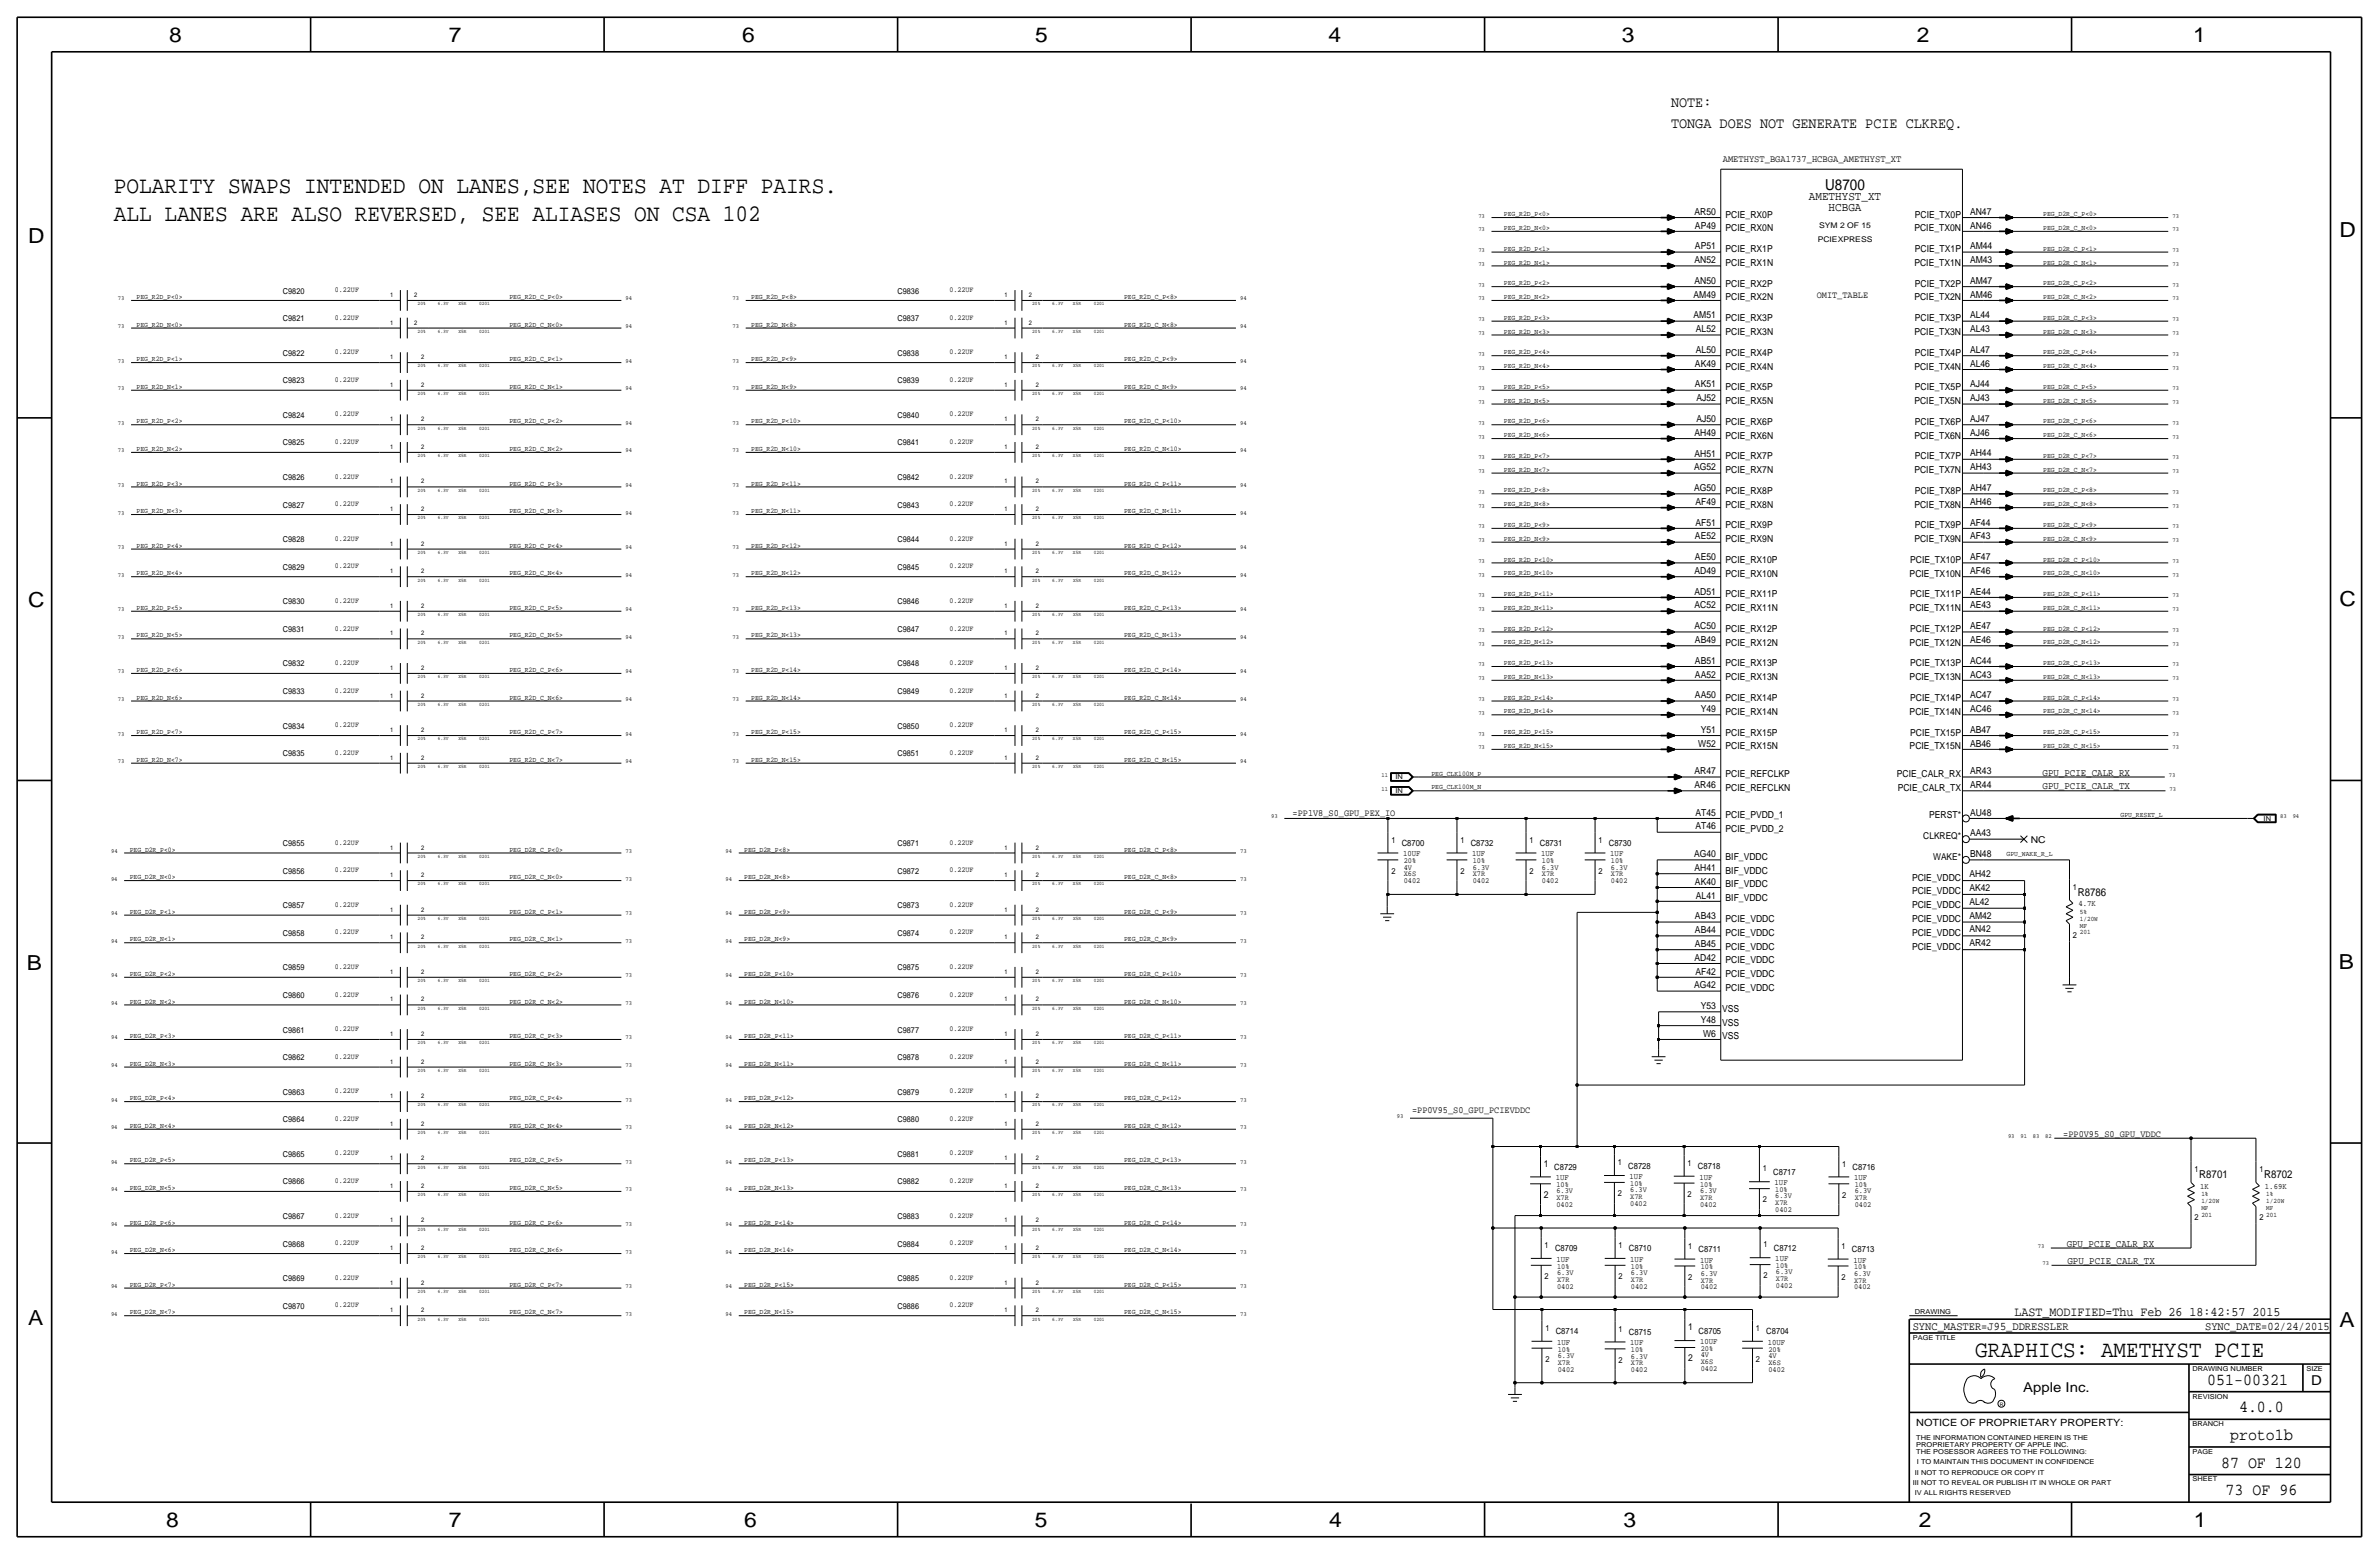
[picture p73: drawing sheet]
<svg xmlns="http://www.w3.org/2000/svg" width="875mm" height="572mm" viewBox="0 0 875 572" stroke-linecap="round" stroke-linejoin="round" font-family="sans-serif">
<defs><g id="words">
<g font-size="8.7">
<text x="41.9" y="71.1">POLARITY SWAPS INTENDED ON LANES,SEE NOTES AT DIFF PAIRS.</text>
<text x="41.9" y="81.3">ALL LANES ARE ALSO REVERSED, SEE ALIASES ON CSA 102</text>
</g>
<text font-size="8.6" x="726.5" y="499.1">GRAPHICS: AMETHYST PCIE</text>
<g font-size="7.6">
<text x="62.2" y="15.5">8</text>
<text x="165" y="15.5">7</text>
<text x="273" y="15.5">6</text>
<text x="380.7" y="15.5">5</text>
<text x="488.6" y="15.5">4</text>
<text x="596.6" y="15.5">3</text>
<text x="705.1" y="15.5">2</text>
<text x="806.7" y="15.5">1</text>
<text x="10.4" y="89.4">D</text>
<text x="860.5" y="87.1">D</text>
<text x="10.4" y="223.3">C</text>
<text x="860.5" y="222.8">C</text>
<text x="9.8" y="356.6">B</text>
<text x="860.2" y="356.4">B</text>
<text x="10.4" y="487.4">A</text>
<text x="860.5" y="488.2">A</text>
<text x="61.2" y="561.6">8</text>
<text x="165" y="561.6">7</text>
<text x="273.8" y="561.6">6</text>
<text x="380.7" y="561.6">5</text>
<text x="488.9" y="561.6">4</text>
<text x="597.1" y="561.6">3</text>
<text x="705.8" y="561.6">2</text>
<text x="806.9" y="561.6">1</text>
</g>
<g font-size="6.2">
<text x="811.9" y="509.3">051-00321</text>
<text x="823.6" y="519.4">4.0.0</text>
<text x="820.3" y="529.6">proto1b</text>
<text x="817" y="539.8">87 OF 120</text>
<text x="818.6" y="549.9">73 OF 96</text>
</g>
<g font-size="5.6">
<text x="614.6" y="39.4">NOTE:</text>
<text x="614.6" y="47">TONGA DOES NOT GENERATE PCIE CLKREQ.</text>
<text x="671.3" y="69.9">U8700</text>
</g>
<g font-size="5">
<text x="850.1" y="509.3">D</text>
<text x="744.2" y="511.8">Apple Inc.</text>
</g>
<text font-size="4.8" x="741" y="483.9">LAST_MODIFIED=Thu Feb 26 18:42:57 2015</text>
<g font-size="4.5">
<text x="665.4" y="73.7">AMETHYST_XT</text>
<text x="672.6" y="77.5">HCBGA</text>
</g>
<g font-size="4.3">
<text x="703.5" y="488.9">SYNC_MASTER=J95_DDRESSLER</text>
<text x="811.1" y="488.9">SYNC_DATE=02/24/2015</text>
</g>
<g font-size="4">
<text x="764.2" y="329.4">R8786</text>
<text x="808.9" y="433.3">R8701</text>
<text x="832.8" y="433.3">R8702</text>
</g>
<g font-size="3.8">
<text x="751.3" y="285.5">GPU_PCIE_CALR_RX</text>
<text x="751.3" y="290.1">GPU_PCIE_CALR_TX</text>
<text x="760.2" y="458.5">GPU_PCIE_CALR_RX</text>
<text x="760.4" y="464.8">GPU_PCIE_CALR_TX</text>
</g>
<text font-size="3.7" x="704.8" y="524.5">NOTICE OF PROPRIETARY PROPERTY:</text>
<text font-size="3.6" x="633.7" y="59.7">AMETHYST_BGA1737_HCBGA_AMETHYST_XT</text>
<g font-size="3.5">
<text x="623.3" y="79">AR50</text>
<text x="634.7" y="80">PCIE_RX0P</text>
<text x="704.3" y="80">PCIE_TX0P</text>
<text x="724.6" y="79">AN47</text>
<text x="623.4" y="84.1">AP49</text>
<text x="634.7" y="85.1">PCIE_RX0N</text>
<text x="704.1" y="85.1">PCIE_TX0N</text>
<text x="724.6" y="84.1">AN46</text>
<text x="623.4" y="91.7">AP51</text>
<text x="634.7" y="92.7">PCIE_RX1P</text>
<text x="704.3" y="92.7">PCIE_TX1P</text>
<text x="724.6" y="91.7">AM44</text>
<text x="623.3" y="96.8">AN52</text>
<text x="634.7" y="97.8">PCIE_RX1N</text>
<text x="704.1" y="97.8">PCIE_TX1N</text>
<text x="724.6" y="96.8">AM43</text>
<text x="623.3" y="104.4">AN50</text>
<text x="634.7" y="105.4">PCIE_RX2P</text>
<text x="704.3" y="105.4">PCIE_TX2P</text>
<text x="724.6" y="104.4">AM47</text>
<text x="622.9" y="109.5">AM49</text>
<text x="634.7" y="110.5">PCIE_RX2N</text>
<text x="668.2" y="109.7">OMIT_TABLE</text>
<text x="704.1" y="110.5">PCIE_TX2N</text>
<text x="724.6" y="109.5">AM46</text>
<text x="622.9" y="117.1">AM51</text>
<text x="634.7" y="118.1">PCIE_RX3P</text>
<text x="704.3" y="118.1">PCIE_TX3P</text>
<text x="724.6" y="117.1">AL44</text>
<text x="623.8" y="122.2">AL52</text>
<text x="634.7" y="123.2">PCIE_RX3N</text>
<text x="704.1" y="123.2">PCIE_TX3N</text>
<text x="724.6" y="122.2">AL43</text>
<text x="623.8" y="129.8">AL50</text>
<text x="634.7" y="130.8">PCIE_RX4P</text>
<text x="704.3" y="130.8">PCIE_TX4P</text>
<text x="724.6" y="129.8">AL47</text>
<text x="623.4" y="134.9">AK49</text>
<text x="634.7" y="135.9">PCIE_RX4N</text>
<text x="704.1" y="135.9">PCIE_TX4N</text>
<text x="724.6" y="134.9">AL46</text>
<text x="623.4" y="142.5">AK51</text>
<text x="634.7" y="143.5">PCIE_RX5P</text>
<text x="704.3" y="143.5">PCIE_TX5P</text>
<text x="724.6" y="142.5">AJ44</text>
<text x="624" y="147.6">AJ52</text>
<text x="634.7" y="148.6">PCIE_RX5N</text>
<text x="704.1" y="148.6">PCIE_TX5N</text>
<text x="724.6" y="147.6">AJ43</text>
<text x="624" y="155.2">AJ50</text>
<text x="724.6" y="155.2">AJ47</text>
<text x="623.3" y="160.3">AH49</text>
<text x="634.7" y="156.2">PCIE_RX6P</text>
<text x="634.7" y="161.3">PCIE_RX6N</text>
<text x="704.1" y="161.3">PCIE_TX6N</text>
<text x="704.3" y="156.2">PCIE_TX6P</text>
<text x="724.6" y="160.3">AJ46</text>
<text x="623.3" y="167.9">AH51</text>
<text x="724.6" y="167.9">AH44</text>
<text x="623.1" y="173">AG52</text>
<text x="634.7" y="168.9">PCIE_RX7P</text>
<text x="634.7" y="174">PCIE_RX7N</text>
<text x="704.1" y="174">PCIE_TX7N</text>
<text x="704.3" y="168.9">PCIE_TX7P</text>
<text x="724.6" y="173">AH43</text>
<text x="623.1" y="180.6">AG50</text>
<text x="623.6" y="185.7">AF49</text>
<text x="634.7" y="181.6">PCIE_RX8P</text>
<text x="704.3" y="181.6">PCIE_TX8P</text>
<text x="724.6" y="180.6">AH47</text>
<text x="724.6" y="185.7">AH46</text>
<text x="634.7" y="186.7">PCIE_RX8N</text>
<text x="704.1" y="186.7">PCIE_TX8N</text>
<text x="623.6" y="193.3">AF51</text>
<text x="634.7" y="194.3">PCIE_RX9P</text>
<text x="704.3" y="194.3">PCIE_TX9P</text>
<text x="724.6" y="193.3">AF44</text>
<text x="623.4" y="198.4">AE52</text>
<text x="634.7" y="199.4">PCIE_RX9N</text>
<text x="704.1" y="199.4">PCIE_TX9N</text>
<text x="724.6" y="198.4">AF43</text>
<text x="623.4" y="206">AE50</text>
<text x="634.7" y="207">PCIE_RX10P</text>
<text x="702.6" y="207">PCIE_TX10P</text>
<text x="724.6" y="206">AF47</text>
<text x="623.3" y="211.1">AD49</text>
<text x="634.7" y="212.1">PCIE_RX10N</text>
<text x="702.4" y="212.1">PCIE_TX10N</text>
<text x="724.6" y="211.1">AF46</text>
<text x="623.3" y="218.7">AD51</text>
<text x="634.7" y="219.7">PCIE_RX11P</text>
<text x="702.6" y="219.7">PCIE_TX11P</text>
<text x="724.6" y="218.7">AE44</text>
<text x="623.3" y="223.8">AC52</text>
<text x="634.7" y="224.8">PCIE_RX11N</text>
<text x="702.4" y="224.8">PCIE_TX11N</text>
<text x="724.6" y="223.8">AE43</text>
<text x="623.3" y="231.4">AC50</text>
<text x="634.7" y="232.4">PCIE_RX12P</text>
<text x="702.6" y="232.4">PCIE_TX12P</text>
<text x="724.6" y="231.4">AE47</text>
<text x="623.4" y="236.5">AB49</text>
<text x="634.7" y="237.5">PCIE_RX12N</text>
<text x="702.4" y="237.5">PCIE_TX12N</text>
<text x="724.6" y="236.5">AE46</text>
<text x="623.4" y="244.1">AB51</text>
<text x="634.7" y="245.1">PCIE_RX13P</text>
<text x="702.6" y="245.1">PCIE_TX13P</text>
<text x="724.6" y="244.1">AC44</text>
<text x="623.4" y="249.2">AA52</text>
<text x="634.7" y="250.2">PCIE_RX13N</text>
<text x="702.4" y="250.2">PCIE_TX13N</text>
<text x="724.6" y="249.2">AC43</text>
<text x="623.4" y="256.8">AA50</text>
<text x="634.7" y="257.8">PCIE_RX14P</text>
<text x="702.6" y="257.8">PCIE_TX14P</text>
<text x="724.6" y="256.8">AC47</text>
<text x="625.5" y="261.9">Y49</text>
<text x="634.7" y="262.9">PCIE_RX14N</text>
<text x="702.4" y="262.9">PCIE_TX14N</text>
<text x="724.6" y="261.9">AC46</text>
<text x="625.5" y="269.5">Y51</text>
<text x="724.6" y="269.5">AB47</text>
<text x="624.7" y="274.6">W52</text>
<text x="634.7" y="270.5">PCIE_RX15P</text>
<text x="634.7" y="275.6">PCIE_RX15N</text>
<text x="702.4" y="275.6">PCIE_TX15N</text>
<text x="702.6" y="270.5">PCIE_TX15P</text>
<text x="724.6" y="274.6">AB46</text>
<text x="623.3" y="284.7">AR47</text>
<text x="634.7" y="285.7">PCIE_REFCLKP</text>
<text x="697.7" y="285.8">PCIE_CALR_RX</text>
<text x="724.6" y="284.7">AR43</text>
<text x="623.3" y="289.8">AR46</text>
<text x="634.7" y="290.8">PCIE_REFCLKN</text>
<text x="698" y="290.8">PCIE_CALR_TX</text>
<text x="724.6" y="289.8">AR44</text>
<text x="475.4" y="300">=PP1V8_S0_GPU_PEX_IO</text>
<text x="623.6" y="300">AT45</text>
<text x="724.6" y="300">AU48</text>
<text x="623.6" y="305.1">AT46</text>
<text x="634.7" y="301">PCIE_PVDD_1</text>
<text x="709.6" y="301">PERST*</text>
<text x="634.7" y="306.1">PCIE_PVDD_2</text>
<text x="707.4" y="308.6">CLKREQ*</text>
<text x="724.6" y="307.6">AA43</text>
<text x="747" y="309.9">NC</text>
<text x="623.1" y="315.2">AG40</text>
<text x="634.7" y="316.2">BIF_VDDC</text>
<text x="711" y="316.2">WAKE*</text>
<text x="724.6" y="315.2">BN48</text>
<text x="623.3" y="320.3">AH41</text>
<text x="634.7" y="321.3">BIF_VDDC</text>
<text x="703.3" y="323.8">PCIE_VDDC</text>
<text x="724.4" y="322.6">AH42</text>
<text x="623.4" y="325.4">AK40</text>
<text x="634.7" y="326.4">BIF_VDDC</text>
<text x="703.3" y="328.9">PCIE_VDDC</text>
<text x="724.4" y="327.7">AK42</text>
<text x="623.8" y="330.4">AL41</text>
<text x="634.7" y="331.5">BIF_VDDC</text>
<text x="703.3" y="334">PCIE_VDDC</text>
<text x="724.4" y="332.7">AL42</text>
<text x="623.4" y="338.1">AB43</text>
<text x="634.7" y="339.1">PCIE_VDDC</text>
<text x="703.3" y="339.1">PCIE_VDDC</text>
<text x="724.4" y="337.8">AM42</text>
<text x="623.4" y="343.1">AB44</text>
<text x="634.7" y="344.2">PCIE_VDDC</text>
<text x="703.3" y="344.2">PCIE_VDDC</text>
<text x="724.4" y="348">AR42</text>
<text x="724.4" y="342.9">AN42</text>
<text x="623.3" y="353.3">AD42</text>
<text x="623.4" y="348.2">AB45</text>
<text x="634.7" y="349.2">PCIE_VDDC</text>
<text x="703.3" y="349.2">PCIE_VDDC</text>
<text x="623.6" y="358.4">AF42</text>
<text x="634.7" y="354.3">PCIE_VDDC</text>
<text x="634.7" y="359.4">PCIE_VDDC</text>
<text x="623.1" y="363.5">AG42</text>
<text x="634.7" y="364.5">PCIE_VDDC</text>
<text x="625.5" y="371.1">Y53</text>
<text x="625.5" y="376.2">Y48</text>
<text x="633.4" y="372.1">VSS</text>
<text x="633.4" y="377.2">VSS</text>
<text x="626.4" y="381.3">W6</text>
<text x="633.4" y="382.3">VSS</text>
<text x="519.4" y="409.4">=PP0V95_S0_GPU_PCIEVDDC</text>
<text x="758.9" y="418.1">=PP0V95_S0_GPU_VDDC</text>
<text x="567.9" y="429">1</text>
<text x="567.9" y="440.4">2</text>
<text x="621" y="489.2">1</text>
<text x="621" y="500.6">2</text>
</g>
<g font-size="3.2">
<text x="515.6" y="311.2">C8700</text>
<text x="541" y="311.2">C8732</text>
<text x="566.4" y="311.2">C8731</text>
<text x="591.8" y="311.2">C8730</text>
<text x="571.7" y="430.3">C8729</text>
<text x="598.9" y="429.8">C8728</text>
<text x="624.5" y="430">C8718</text>
<text x="681.4" y="430.3">C8716</text>
<text x="652.2" y="432.1">C8717</text>
<text x="572" y="460.2">C8709</text>
<text x="599.1" y="460.2">C8710</text>
<text x="624.8" y="460.5">C8711</text>
<text x="652.5" y="460">C8712</text>
<text x="681.2" y="460.5">C8713</text>
<text x="572.2" y="490.7">C8714</text>
<text x="599.1" y="491">C8715</text>
<text x="624.8" y="490.5">C8705</text>
<text x="649.7" y="490.7">C8704</text>
</g>
<g font-size="3.1">
<text x="511.8" y="309.9">1</text>
<text x="537.2" y="309.9">1</text>
<text x="562.6" y="309.9">1</text>
<text x="588" y="309.9">1</text>
<text x="511.8" y="321.3">2</text>
<text x="537.2" y="321.3">2</text>
<text x="562.6" y="321.3">2</text>
<text x="588" y="321.3">2</text>
<text x="762.5" y="327.2">1</text>
<text x="762.5" y="344.9">2</text>
<text x="595.1" y="428.5">1</text>
<text x="620.7" y="428.8">1</text>
<text x="648.4" y="430.8">1</text>
<text x="677.6" y="429">1</text>
<text x="807.2" y="431">1</text>
<text x="831" y="431">1</text>
<text x="595.1" y="439.9">2</text>
<text x="620.7" y="440.2">2</text>
<text x="648.4" y="442.2">2</text>
<text x="677.6" y="440.4">2</text>
<text x="807.2" y="448.8">2</text>
<text x="831" y="448.8">2</text>
<text x="568.1" y="459">1</text>
<text x="595.3" y="459">1</text>
<text x="621" y="459.2">1</text>
<text x="648.7" y="458.7">1</text>
<text x="677.4" y="459.2">1</text>
<text x="568.1" y="470.4">2</text>
<text x="595.3" y="470.4">2</text>
<text x="621" y="470.7">2</text>
<text x="648.7" y="470.2">2</text>
<text x="677.4" y="470.7">2</text>
<text x="568.4" y="489.5">1</text>
<text x="595.3" y="489.7">1</text>
<text x="645.9" y="489.5">1</text>
<text x="568.4" y="500.9">2</text>
<text x="595.3" y="501.1">2</text>
<text x="645.9" y="500.9">2</text>
</g>
<g font-size="3">
<text x="104.1" y="108">C9820</text>
<text x="330.1" y="108">C9836</text>
<text x="104.1" y="118.1">C9821</text>
<text x="330.1" y="118.1">C9837</text>
<text x="104.1" y="130.8">C9822</text>
<text x="330.1" y="130.8">C9838</text>
<text x="104.1" y="141">C9823</text>
<text x="330.1" y="141">C9839</text>
<text x="104.1" y="153.7">C9824</text>
<text x="330.1" y="153.7">C9840</text>
<text x="104.1" y="163.8">C9825</text>
<text x="330.1" y="163.8">C9841</text>
<text x="104.1" y="176.5">C9826</text>
<text x="330.1" y="176.5">C9842</text>
<text x="104.1" y="186.7">C9827</text>
<text x="330.1" y="186.7">C9843</text>
<text x="104.1" y="199.4">C9828</text>
<text x="330.1" y="199.4">C9844</text>
<text x="104.1" y="209.6">C9829</text>
<text x="330.1" y="209.6">C9845</text>
<text x="104.1" y="222.3">C9830</text>
<text x="330.1" y="222.3">C9846</text>
<text x="104.1" y="232.4">C9831</text>
<text x="330.1" y="232.4">C9847</text>
<text x="104.1" y="245.1">C9832</text>
<text x="330.1" y="245.1">C9848</text>
<text x="104.1" y="255.3">C9833</text>
<text x="330.1" y="255.3">C9849</text>
<text x="104.1" y="268">C9834</text>
<text x="330.1" y="268">C9850</text>
<text x="104.1" y="278.1">C9835</text>
<text x="330.1" y="278.1">C9851</text>
<text x="104.1" y="311.2">C9855</text>
<text x="330.1" y="311.2">C9871</text>
<text x="516.1" y="315">10UF</text>
<text x="541.5" y="315">1UF</text>
<text x="566.9" y="315">1UF</text>
<text x="592.3" y="315">1UF</text>
<text x="104.1" y="321.3">C9856</text>
<text x="330.1" y="321.3">C9872</text>
<text x="104.1" y="334">C9857</text>
<text x="330.1" y="334">C9873</text>
<text x="764.5" y="333.2">4.7K</text>
<text x="104.1" y="344.2">C9858</text>
<text x="330.1" y="344.2">C9874</text>
<text x="104.1" y="356.9">C9859</text>
<text x="330.1" y="356.9">C9875</text>
<text x="104.1" y="367">C9860</text>
<text x="330.1" y="367">C9876</text>
<text x="104.1" y="379.7">C9861</text>
<text x="330.1" y="379.7">C9877</text>
<text x="104.1" y="389.9">C9862</text>
<text x="330.1" y="389.9">C9878</text>
<text x="104.1" y="402.6">C9863</text>
<text x="330.1" y="402.6">C9879</text>
<text x="104.1" y="412.8">C9864</text>
<text x="330.1" y="412.8">C9880</text>
<text x="104.1" y="425.5">C9865</text>
<text x="330.1" y="425.5">C9881</text>
<text x="104.1" y="435.6">C9866</text>
<text x="330.1" y="435.6">C9882</text>
<text x="572.2" y="434.1">1UF</text>
<text x="599.4" y="433.6">1UF</text>
<text x="625" y="433.8">1UF</text>
<text x="652.7" y="435.9">1UF</text>
<text x="681.9" y="434.1">1UF</text>
<text x="809.2" y="437.1">1K</text>
<text x="833.1" y="437.1">1.69K</text>
<text x="104.1" y="448.3">C9867</text>
<text x="330.1" y="448.3">C9883</text>
<text x="104.1" y="458.5">C9868</text>
<text x="330.1" y="458.5">C9884</text>
<text x="572.5" y="464.1">1UF</text>
<text x="599.6" y="464.1">1UF</text>
<text x="625.3" y="464.3">1UF</text>
<text x="653" y="463.8">1UF</text>
<text x="681.7" y="464.3">1UF</text>
<text x="104.1" y="471.2">C9869</text>
<text x="330.1" y="471.2">C9885</text>
<text x="104.1" y="481.3">C9870</text>
<text x="330.1" y="481.3">C9886</text>
<text x="572.7" y="494.5">1UF</text>
<text x="599.6" y="494.8">1UF</text>
<text x="625.3" y="494.3">10UF</text>
<text x="650.2" y="494.5">10UF</text>
</g>
<g font-size="2.9">
<text x="669.1" y="83.8">SYM 2 OF 15</text>
<text x="668.6" y="88.9">PCIEXPRESS</text>
<text x="516.3" y="317.5">20%</text>
<text x="541.7" y="317.5">10%</text>
<text x="567.1" y="317.5">10%</text>
<text x="592.5" y="317.5">10%</text>
<text x="516.3" y="322.3">X6S</text>
<text x="516.3" y="319.8">4V</text>
<text x="541.7" y="319.8">6.3V</text>
<text x="541.7" y="322.3">X7R</text>
<text x="567.1" y="322.3">X7R</text>
<text x="567.1" y="319.8">6.3V</text>
<text x="592.5" y="319.8">6.3V</text>
<text x="592.5" y="322.3">X7R</text>
<text x="516.3" y="324.9">0402</text>
<text x="541.7" y="324.9">0402</text>
<text x="567.1" y="324.9">0402</text>
<text x="592.5" y="324.9">0402</text>
<text x="572.5" y="436.6">10%</text>
<text x="599.6" y="436.1">10%</text>
<text x="625.3" y="436.4">10%</text>
<text x="682.2" y="436.6">10%</text>
<text x="572.5" y="444">0402</text>
<text x="572.5" y="438.9">6.3V</text>
<text x="572.5" y="441.5">X7R</text>
<text x="599.6" y="443.5">0402</text>
<text x="599.6" y="438.4">6.3V</text>
<text x="599.6" y="440.9">X7R</text>
<text x="625.3" y="443.7">0402</text>
<text x="625.3" y="438.7">6.3V</text>
<text x="625.3" y="441.2">X7R</text>
<text x="653" y="438.4">10%</text>
<text x="653" y="443.2">X7R</text>
<text x="653" y="440.7">6.3V</text>
<text x="682.2" y="444">0402</text>
<text x="682.2" y="441.5">X7R</text>
<text x="682.2" y="438.9">6.3V</text>
<text x="653" y="445.8">0402</text>
<text x="572.7" y="466.6">10%</text>
<text x="599.9" y="466.6">10%</text>
<text x="625.6" y="466.9">10%</text>
<text x="653.2" y="466.3">10%</text>
<text x="681.9" y="466.9">10%</text>
<text x="572.7" y="474">0402</text>
<text x="572.7" y="471.4">X7R</text>
<text x="572.7" y="468.9">6.3V</text>
<text x="599.9" y="474">0402</text>
<text x="599.9" y="468.9">6.3V</text>
<text x="599.9" y="471.4">X7R</text>
<text x="625.6" y="469.1">6.3V</text>
<text x="625.6" y="471.7">X7R</text>
<text x="653.2" y="473.7">0402</text>
<text x="653.2" y="471.2">X7R</text>
<text x="653.2" y="468.6">6.3V</text>
<text x="681.9" y="471.7">X7R</text>
<text x="681.9" y="469.1">6.3V</text>
<text x="625.6" y="474.2">0402</text>
<text x="681.9" y="474.2">0402</text>
<text x="573" y="497.1">10%</text>
<text x="599.9" y="497.3">10%</text>
<text x="625.6" y="496.8">20%</text>
<text x="650.4" y="497.1">20%</text>
<text x="573" y="501.9">X7R</text>
<text x="573" y="499.4">6.3V</text>
<text x="599.9" y="499.6">6.3V</text>
<text x="599.9" y="502.2">X7R</text>
<text x="625.6" y="501.7">X6S</text>
<text x="625.6" y="499.1">4V</text>
<text x="650.4" y="501.9">X6S</text>
<text x="650.4" y="499.4">4V</text>
<text x="573" y="504.4">0402</text>
<text x="599.9" y="504.7">0402</text>
<text x="625.6" y="504.2">0402</text>
<text x="650.4" y="504.4">0402</text>
</g>
<g font-size="2.8">
<text x="123.1" y="107.4">0.22UF</text>
<text x="349.2" y="107.4">0.22UF</text>
<text x="123.1" y="117.6">0.22UF</text>
<text x="349.2" y="117.6">0.22UF</text>
<text x="123.1" y="130.3">0.22UF</text>
<text x="349.2" y="130.3">0.22UF</text>
<text x="123.1" y="140.5">0.22UF</text>
<text x="349.2" y="140.5">0.22UF</text>
<text x="123.1" y="153.2">0.22UF</text>
<text x="349.2" y="153.2">0.22UF</text>
<text x="123.1" y="163.3">0.22UF</text>
<text x="349.2" y="163.3">0.22UF</text>
<text x="123.1" y="176">0.22UF</text>
<text x="349.2" y="176">0.22UF</text>
<text x="123.1" y="186.2">0.22UF</text>
<text x="349.2" y="186.2">0.22UF</text>
<text x="123.1" y="198.9">0.22UF</text>
<text x="349.2" y="198.9">0.22UF</text>
<text x="123.1" y="209">0.22UF</text>
<text x="349.2" y="209">0.22UF</text>
<text x="123.1" y="221.7">0.22UF</text>
<text x="349.2" y="221.7">0.22UF</text>
<text x="123.1" y="231.9">0.22UF</text>
<text x="349.2" y="231.9">0.22UF</text>
<text x="123.1" y="244.6">0.22UF</text>
<text x="349.2" y="244.6">0.22UF</text>
<text x="123.1" y="254.8">0.22UF</text>
<text x="349.2" y="254.8">0.22UF</text>
<text x="123.1" y="267.5">0.22UF</text>
<text x="349.2" y="267.5">0.22UF</text>
<text x="123.1" y="277.6">0.22UF</text>
<text x="349.2" y="277.6">0.22UF</text>
<text x="123.1" y="310.6">0.22UF</text>
<text x="349.2" y="310.6">0.22UF</text>
<text x="123.1" y="320.8">0.22UF</text>
<text x="349.2" y="320.8">0.22UF</text>
<text x="123.1" y="333.5">0.22UF</text>
<text x="349.2" y="333.5">0.22UF</text>
<text x="123.1" y="343.7">0.22UF</text>
<text x="349.2" y="343.7">0.22UF</text>
<text x="123.1" y="356.4">0.22UF</text>
<text x="349.2" y="356.4">0.22UF</text>
<text x="123.1" y="366.5">0.22UF</text>
<text x="349.2" y="366.5">0.22UF</text>
<text x="123.1" y="379.2">0.22UF</text>
<text x="349.2" y="379.2">0.22UF</text>
<text x="123.1" y="389.4">0.22UF</text>
<text x="349.2" y="389.4">0.22UF</text>
<text x="123.1" y="402.1">0.22UF</text>
<text x="349.2" y="402.1">0.22UF</text>
<text x="123.1" y="412.2">0.22UF</text>
<text x="349.2" y="412.2">0.22UF</text>
<text x="123.1" y="424.9">0.22UF</text>
<text x="349.2" y="424.9">0.22UF</text>
<text x="123.1" y="435.1">0.22UF</text>
<text x="349.2" y="435.1">0.22UF</text>
<text x="123.1" y="447.8">0.22UF</text>
<text x="349.2" y="447.8">0.22UF</text>
<text x="123.1" y="458">0.22UF</text>
<text x="349.2" y="458">0.22UF</text>
<text x="123.1" y="470.7">0.22UF</text>
<text x="349.2" y="470.7">0.22UF</text>
<text x="123.1" y="480.8">0.22UF</text>
<text x="349.2" y="480.8">0.22UF</text>
</g>
<g font-size="2.6">
<text x="553.2" y="79.5">PEG_R2D_P&lt;0&gt;</text>
<text x="751.5" y="79.5">PEG_D2R_C_P&lt;0&gt;</text>
<text x="553.2" y="84.6">PEG_R2D_N&lt;0&gt;</text>
<text x="751.5" y="84.6">PEG_D2R_C_N&lt;0&gt;</text>
<text x="553.2" y="92.2">PEG_R2D_P&lt;1&gt;</text>
<text x="751.5" y="92.2">PEG_D2R_C_P&lt;1&gt;</text>
<text x="553.2" y="97.3">PEG_R2D_N&lt;1&gt;</text>
<text x="751.5" y="97.3">PEG_D2R_C_N&lt;1&gt;</text>
<text x="553.2" y="104.9">PEG_R2D_P&lt;2&gt;</text>
<text x="751.5" y="104.9">PEG_D2R_C_P&lt;2&gt;</text>
<text x="50.2" y="110">PEG_R2D_P&lt;0&gt;</text>
<text x="187.4" y="110">PEG_R2D_C_P&lt;0&gt;</text>
<text x="276.3" y="110">PEG_R2D_P&lt;8&gt;</text>
<text x="413.5" y="110">PEG_R2D_C_P&lt;8&gt;</text>
<text x="553.2" y="110">PEG_R2D_N&lt;2&gt;</text>
<text x="751.5" y="110">PEG_D2R_C_N&lt;2&gt;</text>
<text x="553.2" y="117.6">PEG_R2D_P&lt;3&gt;</text>
<text x="751.5" y="117.6">PEG_D2R_C_P&lt;3&gt;</text>
<text x="50.2" y="120.1">PEG_R2D_N&lt;0&gt;</text>
<text x="187.4" y="120.1">PEG_R2D_C_N&lt;0&gt;</text>
<text x="276.3" y="120.1">PEG_R2D_N&lt;8&gt;</text>
<text x="413.5" y="120.1">PEG_R2D_C_N&lt;8&gt;</text>
<text x="553.2" y="122.7">PEG_R2D_N&lt;3&gt;</text>
<text x="751.5" y="122.7">PEG_D2R_C_N&lt;3&gt;</text>
<text x="553.2" y="130.3">PEG_R2D_P&lt;4&gt;</text>
<text x="751.5" y="130.3">PEG_D2R_C_P&lt;4&gt;</text>
<text x="50.2" y="132.8">PEG_R2D_P&lt;1&gt;</text>
<text x="187.4" y="132.8">PEG_R2D_C_P&lt;1&gt;</text>
<text x="276.3" y="132.8">PEG_R2D_P&lt;9&gt;</text>
<text x="413.5" y="132.8">PEG_R2D_C_P&lt;9&gt;</text>
<text x="553.2" y="135.4">PEG_R2D_N&lt;4&gt;</text>
<text x="751.5" y="135.4">PEG_D2R_C_N&lt;4&gt;</text>
<text x="50.2" y="143">PEG_R2D_N&lt;1&gt;</text>
<text x="187.4" y="143">PEG_R2D_C_N&lt;1&gt;</text>
<text x="276.3" y="143">PEG_R2D_N&lt;9&gt;</text>
<text x="413.5" y="143">PEG_R2D_C_N&lt;9&gt;</text>
<text x="553.2" y="143">PEG_R2D_P&lt;5&gt;</text>
<text x="751.5" y="143">PEG_D2R_C_P&lt;5&gt;</text>
<text x="553.2" y="148.1">PEG_R2D_N&lt;5&gt;</text>
<text x="751.5" y="148.1">PEG_D2R_C_N&lt;5&gt;</text>
<text x="50.2" y="155.7">PEG_R2D_P&lt;2&gt;</text>
<text x="187.4" y="155.7">PEG_R2D_C_P&lt;2&gt;</text>
<text x="276.3" y="155.7">PEG_R2D_P&lt;10&gt;</text>
<text x="413.5" y="155.7">PEG_R2D_C_P&lt;10&gt;</text>
<text x="553.2" y="155.7">PEG_R2D_P&lt;6&gt;</text>
<text x="751.5" y="155.7">PEG_D2R_C_P&lt;6&gt;</text>
<text x="553.2" y="160.8">PEG_R2D_N&lt;6&gt;</text>
<text x="751.5" y="160.8">PEG_D2R_C_N&lt;6&gt;</text>
<text x="50.2" y="165.9">PEG_R2D_N&lt;2&gt;</text>
<text x="187.4" y="165.9">PEG_R2D_C_N&lt;2&gt;</text>
<text x="276.3" y="165.9">PEG_R2D_N&lt;10&gt;</text>
<text x="413.5" y="165.9">PEG_R2D_C_N&lt;10&gt;</text>
<text x="553.2" y="173.5">PEG_R2D_N&lt;7&gt;</text>
<text x="553.2" y="168.4">PEG_R2D_P&lt;7&gt;</text>
<text x="751.5" y="168.4">PEG_D2R_C_P&lt;7&gt;</text>
<text x="751.5" y="173.5">PEG_D2R_C_N&lt;7&gt;</text>
<text x="50.2" y="178.6">PEG_R2D_P&lt;3&gt;</text>
<text x="187.4" y="178.6">PEG_R2D_C_P&lt;3&gt;</text>
<text x="276.3" y="178.6">PEG_R2D_P&lt;11&gt;</text>
<text x="413.5" y="178.6">PEG_R2D_C_P&lt;11&gt;</text>
<text x="553.2" y="181.1">PEG_R2D_P&lt;8&gt;</text>
<text x="751.5" y="181.1">PEG_D2R_C_P&lt;8&gt;</text>
<text x="50.2" y="188.7">PEG_R2D_N&lt;3&gt;</text>
<text x="187.4" y="188.7">PEG_R2D_C_N&lt;3&gt;</text>
<text x="276.3" y="188.7">PEG_R2D_N&lt;11&gt;</text>
<text x="413.5" y="188.7">PEG_R2D_C_N&lt;11&gt;</text>
<text x="553.2" y="186.2">PEG_R2D_N&lt;8&gt;</text>
<text x="751.5" y="186.2">PEG_D2R_C_N&lt;8&gt;</text>
<text x="553.2" y="193.8">PEG_R2D_P&lt;9&gt;</text>
<text x="751.5" y="193.8">PEG_D2R_C_P&lt;9&gt;</text>
<text x="50.2" y="201.4">PEG_R2D_P&lt;4&gt;</text>
<text x="187.4" y="201.4">PEG_R2D_C_P&lt;4&gt;</text>
<text x="276.3" y="201.4">PEG_R2D_P&lt;12&gt;</text>
<text x="413.5" y="201.4">PEG_R2D_C_P&lt;12&gt;</text>
<text x="553.2" y="198.9">PEG_R2D_N&lt;9&gt;</text>
<text x="751.5" y="198.9">PEG_D2R_C_N&lt;9&gt;</text>
<text x="553.2" y="206.5">PEG_R2D_P&lt;10&gt;</text>
<text x="751.5" y="206.5">PEG_D2R_C_P&lt;10&gt;</text>
<text x="50.2" y="211.6">PEG_R2D_N&lt;4&gt;</text>
<text x="187.4" y="211.6">PEG_R2D_C_N&lt;4&gt;</text>
<text x="276.3" y="211.6">PEG_R2D_N&lt;12&gt;</text>
<text x="413.5" y="211.6">PEG_R2D_C_N&lt;12&gt;</text>
<text x="553.2" y="211.6">PEG_R2D_N&lt;10&gt;</text>
<text x="751.5" y="211.6">PEG_D2R_C_N&lt;10&gt;</text>
<text x="553.2" y="219.2">PEG_R2D_P&lt;11&gt;</text>
<text x="751.5" y="219.2">PEG_D2R_C_P&lt;11&gt;</text>
<text x="50.2" y="224.3">PEG_R2D_P&lt;5&gt;</text>
<text x="187.4" y="224.3">PEG_R2D_C_P&lt;5&gt;</text>
<text x="276.3" y="224.3">PEG_R2D_P&lt;13&gt;</text>
<text x="413.5" y="224.3">PEG_R2D_C_P&lt;13&gt;</text>
<text x="553.2" y="224.3">PEG_R2D_N&lt;11&gt;</text>
<text x="751.5" y="224.3">PEG_D2R_C_N&lt;11&gt;</text>
<text x="553.2" y="231.9">PEG_R2D_P&lt;12&gt;</text>
<text x="751.5" y="231.9">PEG_D2R_C_P&lt;12&gt;</text>
<text x="50.2" y="234.4">PEG_R2D_N&lt;5&gt;</text>
<text x="187.4" y="234.4">PEG_R2D_C_N&lt;5&gt;</text>
<text x="276.3" y="234.4">PEG_R2D_N&lt;13&gt;</text>
<text x="413.5" y="234.4">PEG_R2D_C_N&lt;13&gt;</text>
<text x="553.2" y="237">PEG_R2D_N&lt;12&gt;</text>
<text x="751.5" y="237">PEG_D2R_C_N&lt;12&gt;</text>
<text x="553.2" y="244.6">PEG_R2D_P&lt;13&gt;</text>
<text x="751.5" y="244.6">PEG_D2R_C_P&lt;13&gt;</text>
<text x="50.2" y="247.1">PEG_R2D_P&lt;6&gt;</text>
<text x="187.4" y="247.1">PEG_R2D_C_P&lt;6&gt;</text>
<text x="276.3" y="247.1">PEG_R2D_P&lt;14&gt;</text>
<text x="413.5" y="247.1">PEG_R2D_C_P&lt;14&gt;</text>
<text x="553.2" y="249.7">PEG_R2D_N&lt;13&gt;</text>
<text x="751.5" y="249.7">PEG_D2R_C_N&lt;13&gt;</text>
<text x="50.2" y="257.3">PEG_R2D_N&lt;6&gt;</text>
<text x="187.4" y="257.3">PEG_R2D_C_N&lt;6&gt;</text>
<text x="276.3" y="257.3">PEG_R2D_N&lt;14&gt;</text>
<text x="413.5" y="257.3">PEG_R2D_C_N&lt;14&gt;</text>
<text x="553.2" y="257.3">PEG_R2D_P&lt;14&gt;</text>
<text x="751.5" y="257.3">PEG_D2R_C_P&lt;14&gt;</text>
<text x="553.2" y="262.4">PEG_R2D_N&lt;14&gt;</text>
<text x="751.5" y="262.4">PEG_D2R_C_N&lt;14&gt;</text>
<text x="50.2" y="270">PEG_R2D_P&lt;7&gt;</text>
<text x="187.4" y="270">PEG_R2D_C_P&lt;7&gt;</text>
<text x="276.3" y="270">PEG_R2D_P&lt;15&gt;</text>
<text x="413.5" y="270">PEG_R2D_C_P&lt;15&gt;</text>
<text x="553.2" y="275.1">PEG_R2D_N&lt;15&gt;</text>
<text x="553.2" y="270">PEG_R2D_P&lt;15&gt;</text>
<text x="751.5" y="270">PEG_D2R_C_P&lt;15&gt;</text>
<text x="751.5" y="275.1">PEG_D2R_C_N&lt;15&gt;</text>
<text x="50.2" y="280.2">PEG_R2D_N&lt;7&gt;</text>
<text x="187.4" y="280.2">PEG_R2D_C_N&lt;7&gt;</text>
<text x="276.3" y="280.2">PEG_R2D_N&lt;15&gt;</text>
<text x="413.5" y="280.2">PEG_R2D_C_N&lt;15&gt;</text>
<text x="526.5" y="285.2">PEG_CLK100M_P</text>
<text x="526.5" y="290.3">PEG_CLK100M_N</text>
<text x="780" y="300.5">GPU_RESET_L</text>
<text x="47.7" y="313.2">PEG_D2R_P&lt;0&gt;</text>
<text x="187.4" y="313.2">PEG_D2R_C_P&lt;0&gt;</text>
<text x="273.8" y="313.2">PEG_D2R_P&lt;8&gt;</text>
<text x="413.5" y="313.2">PEG_D2R_C_P&lt;8&gt;</text>
<text x="738.1" y="314.7">GPU_WAKE_R_L</text>
<text x="47.7" y="323.3">PEG_D2R_N&lt;0&gt;</text>
<text x="187.4" y="323.3">PEG_D2R_C_N&lt;0&gt;</text>
<text x="273.8" y="323.3">PEG_D2R_N&lt;8&gt;</text>
<text x="413.5" y="323.3">PEG_D2R_C_N&lt;8&gt;</text>
<text x="47.7" y="336">PEG_D2R_P&lt;1&gt;</text>
<text x="187.4" y="336">PEG_D2R_C_P&lt;1&gt;</text>
<text x="273.8" y="336">PEG_D2R_P&lt;9&gt;</text>
<text x="413.5" y="336">PEG_D2R_C_P&lt;9&gt;</text>
<text x="47.7" y="346.2">PEG_D2R_N&lt;1&gt;</text>
<text x="187.4" y="346.2">PEG_D2R_C_N&lt;1&gt;</text>
<text x="273.8" y="346.2">PEG_D2R_N&lt;9&gt;</text>
<text x="413.5" y="346.2">PEG_D2R_C_N&lt;9&gt;</text>
<text x="47.7" y="358.9">PEG_D2R_P&lt;2&gt;</text>
<text x="187.4" y="358.9">PEG_D2R_C_P&lt;2&gt;</text>
<text x="273.8" y="358.9">PEG_D2R_P&lt;10&gt;</text>
<text x="413.5" y="358.9">PEG_D2R_C_P&lt;10&gt;</text>
<text x="47.7" y="369.1">PEG_D2R_N&lt;2&gt;</text>
<text x="187.4" y="369.1">PEG_D2R_C_N&lt;2&gt;</text>
<text x="273.8" y="369.1">PEG_D2R_N&lt;10&gt;</text>
<text x="413.5" y="369.1">PEG_D2R_C_N&lt;10&gt;</text>
<text x="47.7" y="381.8">PEG_D2R_P&lt;3&gt;</text>
<text x="187.4" y="381.8">PEG_D2R_C_P&lt;3&gt;</text>
<text x="273.8" y="381.8">PEG_D2R_P&lt;11&gt;</text>
<text x="413.5" y="381.8">PEG_D2R_C_P&lt;11&gt;</text>
<text x="47.7" y="391.9">PEG_D2R_N&lt;3&gt;</text>
<text x="187.4" y="391.9">PEG_D2R_C_N&lt;3&gt;</text>
<text x="273.8" y="391.9">PEG_D2R_N&lt;11&gt;</text>
<text x="413.5" y="391.9">PEG_D2R_C_N&lt;11&gt;</text>
<text x="47.7" y="404.6">PEG_D2R_P&lt;4&gt;</text>
<text x="187.4" y="404.6">PEG_D2R_C_P&lt;4&gt;</text>
<text x="273.8" y="404.6">PEG_D2R_P&lt;12&gt;</text>
<text x="413.5" y="404.6">PEG_D2R_C_P&lt;12&gt;</text>
<text x="47.7" y="414.8">PEG_D2R_N&lt;4&gt;</text>
<text x="187.4" y="414.8">PEG_D2R_C_N&lt;4&gt;</text>
<text x="273.8" y="414.8">PEG_D2R_N&lt;12&gt;</text>
<text x="413.5" y="414.8">PEG_D2R_C_N&lt;12&gt;</text>
<text x="47.7" y="427.5">PEG_D2R_P&lt;5&gt;</text>
<text x="187.4" y="427.5">PEG_D2R_C_P&lt;5&gt;</text>
<text x="273.8" y="427.5">PEG_D2R_P&lt;13&gt;</text>
<text x="413.5" y="427.5">PEG_D2R_C_P&lt;13&gt;</text>
<text x="47.7" y="437.6">PEG_D2R_N&lt;5&gt;</text>
<text x="187.4" y="437.6">PEG_D2R_C_N&lt;5&gt;</text>
<text x="273.8" y="437.6">PEG_D2R_N&lt;13&gt;</text>
<text x="413.5" y="437.6">PEG_D2R_C_N&lt;13&gt;</text>
<text x="47.7" y="450.3">PEG_D2R_P&lt;6&gt;</text>
<text x="187.4" y="450.3">PEG_D2R_C_P&lt;6&gt;</text>
<text x="273.8" y="450.3">PEG_D2R_P&lt;14&gt;</text>
<text x="413.5" y="450.3">PEG_D2R_C_P&lt;14&gt;</text>
<text x="47.7" y="460.5">PEG_D2R_N&lt;6&gt;</text>
<text x="187.4" y="460.5">PEG_D2R_C_N&lt;6&gt;</text>
<text x="273.8" y="460.5">PEG_D2R_N&lt;14&gt;</text>
<text x="413.5" y="460.5">PEG_D2R_C_N&lt;14&gt;</text>
<text x="47.7" y="473.2">PEG_D2R_P&lt;7&gt;</text>
<text x="187.4" y="473.2">PEG_D2R_C_P&lt;7&gt;</text>
<text x="273.8" y="473.2">PEG_D2R_P&lt;15&gt;</text>
<text x="413.5" y="473.2">PEG_D2R_C_P&lt;15&gt;</text>
<text x="47.7" y="483.4">PEG_D2R_N&lt;7&gt;</text>
<text x="187.4" y="483.4">PEG_D2R_C_N&lt;7&gt;</text>
<text x="273.8" y="483.4">PEG_D2R_N&lt;15&gt;</text>
<text x="413.5" y="483.4">PEG_D2R_C_N&lt;15&gt;</text>
</g>
<g font-size="2.5">
<text x="513.3" y="286.5">IN</text>
<text x="513.3" y="291.6">IN</text>
<text x="832.6" y="301.8">IN</text>
<text x="765" y="336">5%</text>
<text x="765" y="338.6">1/20W</text>
<text x="765" y="341.1">MF</text>
<text x="765" y="343.7">201</text>
<text x="809.7" y="439.9">1%</text>
<text x="809.7" y="442.5">1/20W</text>
<text x="833.6" y="442.5">1/20W</text>
<text x="833.6" y="439.9">1%</text>
<text x="809.7" y="447.5">201</text>
<text x="809.7" y="445">MF</text>
<text x="833.6" y="447.5">201</text>
<text x="833.6" y="445">MF</text>
<text x="704.3" y="483.4">DRAWING</text>
<text x="703.5" y="492.8">PAGE TITLE</text>
<text x="806.4" y="504.2">DRAWING NUMBER</text>
<text x="848.3" y="504.2">SIZE</text>
<text x="806.4" y="514.4">REVISION</text>
<text x="806.4" y="524.5">BRANCH</text>
<text x="704.8" y="532.1">PROPRIETARY PROPERTY OF APPLE INC.</text>
<text x="704.8" y="529.6">THE INFORMATION CONTAINED HEREIN IS THE</text>
<text x="704.8" y="534.7">THE POSESSOR AGREES TO THE FOLLOWING:</text>
<text x="705.1" y="538.5">I TO MAINTAIN THIS DOCUMENT IN CONFIDENCE</text>
<text x="806.4" y="534.7">PAGE</text>
<text x="704.3" y="542.3">II NOT TO REPRODUCE OR COPY IT</text>
<text x="806.4" y="544.8">SHEET</text>
<text x="703.5" y="546.1">III NOT TO REVEAL OR PUBLISH IT IN WHOLE OR PART</text>
<text x="704.3" y="549.9">IV ALL RIGHTS RESERVED</text>
</g>
<g font-size="2.3">
<text x="543.8" y="80">73</text>
<text x="799" y="80">73</text>
<text x="543.8" y="85.1">73</text>
<text x="799" y="85.1">73</text>
<text x="543.8" y="92.7">73</text>
<text x="799" y="92.7">73</text>
<text x="543.8" y="97.8">73</text>
<text x="799" y="97.8">73</text>
<text x="543.8" y="105.4">73</text>
<text x="799" y="105.4">73</text>
<text x="43.4" y="110.5">73</text>
<text x="143.5" y="109.2">1</text>
<text x="152.3" y="109.2">2</text>
<text x="230.1" y="110.5">94</text>
<text x="269.4" y="110.5">73</text>
<text x="369.5" y="109.2">1</text>
<text x="378.4" y="109.2">2</text>
<text x="456.1" y="110.5">94</text>
<text x="543.8" y="110.5">73</text>
<text x="799" y="110.5">73</text>
<text x="143.5" y="119.4">1</text>
<text x="152.3" y="119.4">2</text>
<text x="369.5" y="119.4">1</text>
<text x="378.4" y="119.4">2</text>
<text x="543.8" y="118.1">73</text>
<text x="799" y="118.1">73</text>
<text x="43.4" y="120.6">73</text>
<text x="230.1" y="120.6">94</text>
<text x="269.4" y="120.6">73</text>
<text x="456.1" y="120.7">94</text>
<text x="543.8" y="123.2">73</text>
<text x="799" y="123.2">73</text>
<text x="543.8" y="130.8">73</text>
<text x="799" y="130.8">73</text>
<text x="43.4" y="133.3">73</text>
<text x="143.5" y="132.1">1</text>
<text x="154.9" y="132.1">2</text>
<text x="230.1" y="133.4">94</text>
<text x="269.4" y="133.3">73</text>
<text x="369.5" y="132.1">1</text>
<text x="380.9" y="132.1">2</text>
<text x="456.1" y="133.4">94</text>
<text x="543.8" y="135.9">73</text>
<text x="799" y="135.9">73</text>
<text x="43.4" y="143.5">73</text>
<text x="143.5" y="142.2">1</text>
<text x="154.9" y="142.2">2</text>
<text x="230.1" y="143.5">94</text>
<text x="269.4" y="143.5">73</text>
<text x="369.5" y="142.2">1</text>
<text x="380.9" y="142.2">2</text>
<text x="456.1" y="143.5">94</text>
<text x="543.8" y="143.5">73</text>
<text x="799" y="143.5">73</text>
<text x="543.8" y="148.6">73</text>
<text x="799" y="148.6">73</text>
<text x="143.5" y="154.9">1</text>
<text x="154.9" y="154.9">2</text>
<text x="369.5" y="154.9">1</text>
<text x="380.9" y="154.9">2</text>
<text x="43.4" y="156.2">73</text>
<text x="230.1" y="156.2">94</text>
<text x="269.4" y="156.2">73</text>
<text x="456.1" y="156.2">94</text>
<text x="543.8" y="161.3">73</text>
<text x="543.8" y="156.2">73</text>
<text x="799" y="156.2">73</text>
<text x="799" y="161.3">73</text>
<text x="43.4" y="166.4">73</text>
<text x="143.5" y="165.1">1</text>
<text x="154.9" y="165.1">2</text>
<text x="230.1" y="166.4">94</text>
<text x="269.4" y="166.4">73</text>
<text x="369.5" y="165.1">1</text>
<text x="380.9" y="165.1">2</text>
<text x="456.1" y="166.4">94</text>
<text x="543.8" y="174">73</text>
<text x="543.8" y="168.9">73</text>
<text x="799" y="168.9">73</text>
<text x="799" y="174">73</text>
<text x="43.4" y="179.1">73</text>
<text x="143.5" y="177.8">1</text>
<text x="154.9" y="177.8">2</text>
<text x="230.1" y="179.1">94</text>
<text x="269.4" y="179.1">73</text>
<text x="369.5" y="177.8">1</text>
<text x="380.9" y="177.8">2</text>
<text x="456.1" y="179.1">94</text>
<text x="543.8" y="181.6">73</text>
<text x="799" y="181.6">73</text>
<text x="43.4" y="189.2">73</text>
<text x="143.5" y="188">1</text>
<text x="154.9" y="188">2</text>
<text x="230.1" y="189.2">94</text>
<text x="269.4" y="189.2">73</text>
<text x="369.5" y="188">1</text>
<text x="380.9" y="188">2</text>
<text x="456.1" y="189.2">94</text>
<text x="543.8" y="186.7">73</text>
<text x="799" y="186.7">73</text>
<text x="543.8" y="194.3">73</text>
<text x="799" y="194.3">73</text>
<text x="43.4" y="201.9">73</text>
<text x="143.5" y="200.7">1</text>
<text x="154.9" y="200.7">2</text>
<text x="230.1" y="201.9">94</text>
<text x="269.4" y="201.9">73</text>
<text x="369.5" y="200.7">1</text>
<text x="380.9" y="200.7">2</text>
<text x="456.1" y="201.9">94</text>
<text x="543.8" y="199.4">73</text>
<text x="799" y="199.4">73</text>
<text x="543.8" y="207">73</text>
<text x="799" y="207">73</text>
<text x="43.4" y="212.1">73</text>
<text x="143.5" y="210.8">1</text>
<text x="154.9" y="210.8">2</text>
<text x="230.1" y="212.1">94</text>
<text x="269.4" y="212.1">73</text>
<text x="369.5" y="210.8">1</text>
<text x="380.9" y="210.8">2</text>
<text x="456.1" y="212.1">94</text>
<text x="543.8" y="212.1">73</text>
<text x="799" y="212.1">73</text>
<text x="543.8" y="219.7">73</text>
<text x="799" y="219.7">73</text>
<text x="43.4" y="224.8">73</text>
<text x="143.5" y="223.5">1</text>
<text x="154.9" y="223.5">2</text>
<text x="230.1" y="224.8">94</text>
<text x="269.4" y="224.8">73</text>
<text x="369.5" y="223.5">1</text>
<text x="380.9" y="223.5">2</text>
<text x="456.1" y="224.8">94</text>
<text x="543.8" y="224.8">73</text>
<text x="799" y="224.8">73</text>
<text x="143.5" y="233.7">1</text>
<text x="154.9" y="233.7">2</text>
<text x="369.5" y="233.7">1</text>
<text x="380.9" y="233.7">2</text>
<text x="543.8" y="232.4">73</text>
<text x="799" y="232.4">73</text>
<text x="43.4" y="234.9">73</text>
<text x="230.1" y="235">94</text>
<text x="269.4" y="234.9">73</text>
<text x="456.1" y="235">94</text>
<text x="543.8" y="237.5">73</text>
<text x="799" y="237.5">73</text>
<text x="543.8" y="245.1">73</text>
<text x="799" y="245.1">73</text>
<text x="43.4" y="247.6">73</text>
<text x="143.5" y="246.4">1</text>
<text x="154.9" y="246.4">2</text>
<text x="230.1" y="247.7">94</text>
<text x="269.4" y="247.6">73</text>
<text x="369.5" y="246.4">1</text>
<text x="380.9" y="246.4">2</text>
<text x="456.1" y="247.7">94</text>
<text x="543.8" y="250.2">73</text>
<text x="799" y="250.2">73</text>
<text x="43.4" y="257.8">73</text>
<text x="143.5" y="256.5">1</text>
<text x="154.9" y="256.5">2</text>
<text x="230.1" y="257.8">94</text>
<text x="269.4" y="257.8">73</text>
<text x="369.5" y="256.5">1</text>
<text x="380.9" y="256.5">2</text>
<text x="456.1" y="257.8">94</text>
<text x="543.8" y="257.8">73</text>
<text x="799" y="257.8">73</text>
<text x="543.8" y="262.9">73</text>
<text x="799" y="262.9">73</text>
<text x="143.5" y="269.2">1</text>
<text x="154.9" y="269.2">2</text>
<text x="369.5" y="269.2">1</text>
<text x="380.9" y="269.2">2</text>
<text x="43.4" y="270.5">73</text>
<text x="230.1" y="270.5">94</text>
<text x="269.4" y="270.5">73</text>
<text x="456.1" y="270.5">94</text>
<text x="543.8" y="275.6">73</text>
<text x="543.8" y="270.5">73</text>
<text x="799" y="270.5">73</text>
<text x="799" y="275.6">73</text>
<text x="43.4" y="280.7">73</text>
<text x="143.5" y="279.4">1</text>
<text x="154.9" y="279.4">2</text>
<text x="230.1" y="280.7">94</text>
<text x="269.4" y="280.7">73</text>
<text x="369.5" y="279.4">1</text>
<text x="380.9" y="279.4">2</text>
<text x="456.1" y="280.7">94</text>
<text x="508.2" y="285.8">11</text>
<text x="797.8" y="285.8">73</text>
<text x="508.2" y="290.8">11</text>
<text x="798" y="290.8">73</text>
<text x="467.6" y="301">93</text>
<text x="838.7" y="301">83</text>
<text x="843.3" y="301">94</text>
<text x="40.8" y="313.7">94</text>
<text x="143.5" y="312.4">1</text>
<text x="154.9" y="312.4">2</text>
<text x="230.1" y="313.7">73</text>
<text x="266.9" y="313.7">94</text>
<text x="369.5" y="312.4">1</text>
<text x="380.9" y="312.4">2</text>
<text x="456.1" y="313.7">73</text>
<text x="40.8" y="323.9">94</text>
<text x="143.5" y="322.6">1</text>
<text x="154.9" y="322.6">2</text>
<text x="230.1" y="323.8">73</text>
<text x="266.9" y="323.9">94</text>
<text x="369.5" y="322.6">1</text>
<text x="380.9" y="322.6">2</text>
<text x="456.1" y="323.9">73</text>
<text x="143.5" y="335.3">1</text>
<text x="154.9" y="335.3">2</text>
<text x="369.5" y="335.3">1</text>
<text x="380.9" y="335.3">2</text>
<text x="40.8" y="336.5">94</text>
<text x="230.1" y="336.6">73</text>
<text x="266.9" y="336.6">94</text>
<text x="456.1" y="336.6">73</text>
<text x="40.8" y="346.7">94</text>
<text x="143.5" y="345.4">1</text>
<text x="154.9" y="345.4">2</text>
<text x="230.1" y="346.7">73</text>
<text x="266.9" y="346.7">94</text>
<text x="369.5" y="345.4">1</text>
<text x="380.9" y="345.4">2</text>
<text x="456.1" y="346.7">73</text>
<text x="40.8" y="359.4">94</text>
<text x="143.5" y="358.1">1</text>
<text x="154.9" y="358.1">2</text>
<text x="230.1" y="359.4">73</text>
<text x="266.9" y="359.4">94</text>
<text x="369.5" y="358.1">1</text>
<text x="380.9" y="358.1">2</text>
<text x="456.1" y="359.4">73</text>
<text x="40.8" y="369.6">94</text>
<text x="143.5" y="368.3">1</text>
<text x="154.9" y="368.3">2</text>
<text x="230.1" y="369.6">73</text>
<text x="266.9" y="369.6">94</text>
<text x="369.5" y="368.3">1</text>
<text x="380.9" y="368.3">2</text>
<text x="456.1" y="369.6">73</text>
<text x="40.8" y="382.3">94</text>
<text x="143.5" y="381">1</text>
<text x="154.9" y="381">2</text>
<text x="230.1" y="382.3">73</text>
<text x="266.9" y="382.3">94</text>
<text x="369.5" y="381">1</text>
<text x="380.9" y="381">2</text>
<text x="456.1" y="382.3">73</text>
<text x="40.8" y="392.4">94</text>
<text x="143.5" y="391.2">1</text>
<text x="154.9" y="391.2">2</text>
<text x="230.1" y="392.4">73</text>
<text x="266.9" y="392.4">94</text>
<text x="369.5" y="391.2">1</text>
<text x="380.9" y="391.2">2</text>
<text x="456.1" y="392.4">73</text>
<text x="40.8" y="405.1">94</text>
<text x="143.5" y="403.9">1</text>
<text x="154.9" y="403.9">2</text>
<text x="230.1" y="405.1">73</text>
<text x="266.9" y="405.1">94</text>
<text x="369.5" y="403.9">1</text>
<text x="380.9" y="403.9">2</text>
<text x="456.1" y="405.1">73</text>
<text x="513.8" y="411.2">93</text>
<text x="40.8" y="415.3">94</text>
<text x="143.5" y="414">1</text>
<text x="154.9" y="414">2</text>
<text x="230.1" y="415.3">73</text>
<text x="266.9" y="415.3">94</text>
<text x="369.5" y="414">1</text>
<text x="380.9" y="414">2</text>
<text x="456.1" y="415.3">73</text>
<text x="738.6" y="418.6">93</text>
<text x="743.2" y="418.6">91</text>
<text x="747.7" y="418.6">83</text>
<text x="752.3" y="418.6">82</text>
<text x="40.8" y="428">94</text>
<text x="143.5" y="426.7">1</text>
<text x="154.9" y="426.7">2</text>
<text x="230.1" y="428">73</text>
<text x="266.9" y="428">94</text>
<text x="369.5" y="426.7">1</text>
<text x="380.9" y="426.7">2</text>
<text x="456.1" y="428">73</text>
<text x="143.5" y="436.9">1</text>
<text x="154.9" y="436.9">2</text>
<text x="369.5" y="436.9">1</text>
<text x="380.9" y="436.9">2</text>
<text x="40.8" y="438.1">94</text>
<text x="230.1" y="438.1">73</text>
<text x="266.9" y="438.2">94</text>
<text x="456.1" y="438.2">73</text>
<text x="143.5" y="449.6">1</text>
<text x="154.9" y="449.6">2</text>
<text x="369.5" y="449.6">1</text>
<text x="380.9" y="449.6">2</text>
<text x="40.8" y="450.9">94</text>
<text x="230.1" y="450.9">73</text>
<text x="266.9" y="450.9">94</text>
<text x="456.1" y="450.9">73</text>
<text x="40.8" y="461">94</text>
<text x="143.5" y="459.7">1</text>
<text x="154.9" y="459.7">2</text>
<text x="230.1" y="461">73</text>
<text x="266.9" y="461">94</text>
<text x="369.5" y="459.7">1</text>
<text x="380.9" y="459.7">2</text>
<text x="456.1" y="461">73</text>
<text x="749.5" y="459">73</text>
<text x="751.3" y="465.3">73</text>
<text x="40.8" y="473.7">94</text>
<text x="143.5" y="472.4">1</text>
<text x="154.9" y="472.4">2</text>
<text x="230.1" y="473.7">73</text>
<text x="266.9" y="473.7">94</text>
<text x="369.5" y="472.4">1</text>
<text x="380.9" y="472.4">2</text>
<text x="456.1" y="473.7">73</text>
<text x="40.8" y="483.9">94</text>
<text x="143.5" y="482.6">1</text>
<text x="154.9" y="482.6">2</text>
<text x="230.1" y="483.9">73</text>
<text x="266.9" y="483.9">94</text>
<text x="369.5" y="482.6">1</text>
<text x="380.9" y="482.6">2</text>
<text x="456.1" y="483.9">73</text>
</g>
<g font-size="1.9">
<text x="153.6" y="112.3">20%</text>
<text x="161" y="112.3">6.3V</text>
<text x="168.6" y="112.3">X5R</text>
<text x="176.2" y="112.3">0201</text>
<text x="379.7" y="112.3">20%</text>
<text x="387" y="112.3">6.3V</text>
<text x="394.7" y="112.3">X5R</text>
<text x="402.3" y="112.3">0201</text>
<text x="153.6" y="122.4">20%</text>
<text x="161" y="122.4">6.3V</text>
<text x="168.6" y="122.4">X5R</text>
<text x="176.2" y="122.4">0201</text>
<text x="379.7" y="122.4">20%</text>
<text x="387" y="122.4">6.3V</text>
<text x="394.7" y="122.4">X5R</text>
<text x="402.3" y="122.4">0201</text>
<text x="153.6" y="135.1">20%</text>
<text x="161" y="135.1">6.3V</text>
<text x="168.6" y="135.1">X5R</text>
<text x="176.2" y="135.1">0201</text>
<text x="379.7" y="135.1">20%</text>
<text x="387" y="135.1">6.3V</text>
<text x="394.7" y="135.1">X5R</text>
<text x="402.3" y="135.1">0201</text>
<text x="153.6" y="145.3">20%</text>
<text x="161" y="145.3">6.3V</text>
<text x="168.6" y="145.3">X5R</text>
<text x="176.2" y="145.3">0201</text>
<text x="379.7" y="145.3">20%</text>
<text x="387" y="145.3">6.3V</text>
<text x="394.7" y="145.3">X5R</text>
<text x="402.3" y="145.3">0201</text>
<text x="153.6" y="158">20%</text>
<text x="161" y="158">6.3V</text>
<text x="168.6" y="158">X5R</text>
<text x="176.2" y="158">0201</text>
<text x="379.7" y="158">20%</text>
<text x="387" y="158">6.3V</text>
<text x="394.7" y="158">X5R</text>
<text x="402.3" y="158">0201</text>
<text x="153.6" y="168.1">20%</text>
<text x="161" y="168.1">6.3V</text>
<text x="168.6" y="168.1">X5R</text>
<text x="176.2" y="168.1">0201</text>
<text x="379.7" y="168.1">20%</text>
<text x="387" y="168.1">6.3V</text>
<text x="394.7" y="168.1">X5R</text>
<text x="402.3" y="168.1">0201</text>
<text x="153.6" y="180.8">20%</text>
<text x="161" y="180.8">6.3V</text>
<text x="168.6" y="180.8">X5R</text>
<text x="176.2" y="180.8">0201</text>
<text x="379.7" y="180.8">20%</text>
<text x="387" y="180.8">6.3V</text>
<text x="394.7" y="180.8">X5R</text>
<text x="402.3" y="180.8">0201</text>
<text x="153.6" y="191">20%</text>
<text x="161" y="191">6.3V</text>
<text x="168.6" y="191">X5R</text>
<text x="176.2" y="191">0201</text>
<text x="379.7" y="191">20%</text>
<text x="387" y="191">6.3V</text>
<text x="394.7" y="191">X5R</text>
<text x="402.3" y="191">0201</text>
<text x="153.6" y="203.7">20%</text>
<text x="161" y="203.7">6.3V</text>
<text x="168.6" y="203.7">X5R</text>
<text x="176.2" y="203.7">0201</text>
<text x="379.7" y="203.7">20%</text>
<text x="387" y="203.7">6.3V</text>
<text x="394.7" y="203.7">X5R</text>
<text x="402.3" y="203.7">0201</text>
<text x="153.6" y="213.9">20%</text>
<text x="161" y="213.9">6.3V</text>
<text x="168.6" y="213.9">X5R</text>
<text x="176.2" y="213.9">0201</text>
<text x="379.7" y="213.9">20%</text>
<text x="387" y="213.9">6.3V</text>
<text x="394.7" y="213.9">X5R</text>
<text x="402.3" y="213.9">0201</text>
<text x="153.6" y="226.6">20%</text>
<text x="161" y="226.6">6.3V</text>
<text x="168.6" y="226.6">X5R</text>
<text x="176.2" y="226.6">0201</text>
<text x="379.7" y="226.6">20%</text>
<text x="387" y="226.6">6.3V</text>
<text x="394.7" y="226.6">X5R</text>
<text x="402.3" y="226.6">0201</text>
<text x="153.6" y="236.7">20%</text>
<text x="161" y="236.7">6.3V</text>
<text x="168.6" y="236.7">X5R</text>
<text x="176.2" y="236.7">0201</text>
<text x="379.7" y="236.7">20%</text>
<text x="387" y="236.7">6.3V</text>
<text x="394.7" y="236.7">X5R</text>
<text x="402.3" y="236.7">0201</text>
<text x="153.6" y="249.4">20%</text>
<text x="161" y="249.4">6.3V</text>
<text x="168.6" y="249.4">X5R</text>
<text x="176.2" y="249.4">0201</text>
<text x="379.7" y="249.4">20%</text>
<text x="387" y="249.4">6.3V</text>
<text x="394.7" y="249.4">X5R</text>
<text x="402.3" y="249.4">0201</text>
<text x="153.6" y="259.6">20%</text>
<text x="161" y="259.6">6.3V</text>
<text x="168.6" y="259.6">X5R</text>
<text x="176.2" y="259.6">0201</text>
<text x="379.7" y="259.6">20%</text>
<text x="387" y="259.6">6.3V</text>
<text x="394.7" y="259.6">X5R</text>
<text x="402.3" y="259.6">0201</text>
<text x="153.6" y="272.3">20%</text>
<text x="161" y="272.3">6.3V</text>
<text x="168.6" y="272.3">X5R</text>
<text x="176.2" y="272.3">0201</text>
<text x="379.7" y="272.3">20%</text>
<text x="387" y="272.3">6.3V</text>
<text x="394.7" y="272.3">X5R</text>
<text x="402.3" y="272.3">0201</text>
<text x="153.6" y="282.4">20%</text>
<text x="161" y="282.4">6.3V</text>
<text x="168.6" y="282.4">X5R</text>
<text x="176.2" y="282.4">0201</text>
<text x="379.7" y="282.4">20%</text>
<text x="387" y="282.4">6.3V</text>
<text x="394.7" y="282.4">X5R</text>
<text x="402.3" y="282.4">0201</text>
<text x="153.6" y="315.5">20%</text>
<text x="161" y="315.5">6.3V</text>
<text x="168.6" y="315.5">X5R</text>
<text x="176.2" y="315.5">0201</text>
<text x="379.7" y="315.5">20%</text>
<text x="387" y="315.5">6.3V</text>
<text x="394.7" y="315.5">X5R</text>
<text x="402.3" y="315.5">0201</text>
<text x="153.6" y="325.6">20%</text>
<text x="161" y="325.6">6.3V</text>
<text x="168.6" y="325.6">X5R</text>
<text x="176.2" y="325.6">0201</text>
<text x="379.7" y="325.6">20%</text>
<text x="387" y="325.6">6.3V</text>
<text x="394.7" y="325.6">X5R</text>
<text x="402.3" y="325.6">0201</text>
<text x="153.6" y="338.3">20%</text>
<text x="161" y="338.3">6.3V</text>
<text x="168.6" y="338.3">X5R</text>
<text x="176.2" y="338.3">0201</text>
<text x="379.7" y="338.3">20%</text>
<text x="387" y="338.3">6.3V</text>
<text x="394.7" y="338.3">X5R</text>
<text x="402.3" y="338.3">0201</text>
<text x="153.6" y="348.5">20%</text>
<text x="161" y="348.5">6.3V</text>
<text x="168.6" y="348.5">X5R</text>
<text x="176.2" y="348.5">0201</text>
<text x="379.7" y="348.5">20%</text>
<text x="387" y="348.5">6.3V</text>
<text x="394.7" y="348.5">X5R</text>
<text x="402.3" y="348.5">0201</text>
<text x="153.6" y="361.2">20%</text>
<text x="161" y="361.2">6.3V</text>
<text x="168.6" y="361.2">X5R</text>
<text x="176.2" y="361.2">0201</text>
<text x="379.7" y="361.2">20%</text>
<text x="387" y="361.2">6.3V</text>
<text x="394.7" y="361.2">X5R</text>
<text x="402.3" y="361.2">0201</text>
<text x="153.6" y="371.3">20%</text>
<text x="161" y="371.3">6.3V</text>
<text x="168.6" y="371.3">X5R</text>
<text x="176.2" y="371.3">0201</text>
<text x="379.7" y="371.3">20%</text>
<text x="387" y="371.3">6.3V</text>
<text x="394.7" y="371.3">X5R</text>
<text x="402.3" y="371.3">0201</text>
<text x="153.6" y="384">20%</text>
<text x="161" y="384">6.3V</text>
<text x="168.6" y="384">X5R</text>
<text x="176.2" y="384">0201</text>
<text x="379.7" y="384">20%</text>
<text x="387" y="384">6.3V</text>
<text x="394.7" y="384">X5R</text>
<text x="402.3" y="384">0201</text>
<text x="153.6" y="394.2">20%</text>
<text x="161" y="394.2">6.3V</text>
<text x="168.6" y="394.2">X5R</text>
<text x="176.2" y="394.2">0201</text>
<text x="379.7" y="394.2">20%</text>
<text x="387" y="394.2">6.3V</text>
<text x="394.7" y="394.2">X5R</text>
<text x="402.3" y="394.2">0201</text>
<text x="153.6" y="406.9">20%</text>
<text x="161" y="406.9">6.3V</text>
<text x="168.6" y="406.9">X5R</text>
<text x="176.2" y="406.9">0201</text>
<text x="379.7" y="406.9">20%</text>
<text x="387" y="406.9">6.3V</text>
<text x="394.7" y="406.9">X5R</text>
<text x="402.3" y="406.9">0201</text>
<text x="153.6" y="417.1">20%</text>
<text x="161" y="417.1">6.3V</text>
<text x="168.6" y="417.1">X5R</text>
<text x="176.2" y="417.1">0201</text>
<text x="379.7" y="417.1">20%</text>
<text x="387" y="417.1">6.3V</text>
<text x="394.7" y="417.1">X5R</text>
<text x="402.3" y="417.1">0201</text>
<text x="153.6" y="429.8">20%</text>
<text x="161" y="429.8">6.3V</text>
<text x="168.6" y="429.8">X5R</text>
<text x="176.2" y="429.8">0201</text>
<text x="379.7" y="429.8">20%</text>
<text x="387" y="429.8">6.3V</text>
<text x="394.7" y="429.8">X5R</text>
<text x="402.3" y="429.8">0201</text>
<text x="153.6" y="439.9">20%</text>
<text x="161" y="439.9">6.3V</text>
<text x="168.6" y="439.9">X5R</text>
<text x="176.2" y="439.9">0201</text>
<text x="379.7" y="439.9">20%</text>
<text x="387" y="439.9">6.3V</text>
<text x="394.7" y="439.9">X5R</text>
<text x="402.3" y="439.9">0201</text>
<text x="153.6" y="452.6">20%</text>
<text x="161" y="452.6">6.3V</text>
<text x="168.6" y="452.6">X5R</text>
<text x="176.2" y="452.6">0201</text>
<text x="379.7" y="452.6">20%</text>
<text x="387" y="452.6">6.3V</text>
<text x="394.7" y="452.6">X5R</text>
<text x="402.3" y="452.6">0201</text>
<text x="153.6" y="462.8">20%</text>
<text x="161" y="462.8">6.3V</text>
<text x="168.6" y="462.8">X5R</text>
<text x="176.2" y="462.8">0201</text>
<text x="379.7" y="462.8">20%</text>
<text x="387" y="462.8">6.3V</text>
<text x="394.7" y="462.8">X5R</text>
<text x="402.3" y="462.8">0201</text>
<text x="153.6" y="475.5">20%</text>
<text x="161" y="475.5">6.3V</text>
<text x="168.6" y="475.5">X5R</text>
<text x="176.2" y="475.5">0201</text>
<text x="379.7" y="475.5">20%</text>
<text x="387" y="475.5">6.3V</text>
<text x="394.7" y="475.5">X5R</text>
<text x="402.3" y="475.5">0201</text>
<text x="153.6" y="485.6">20%</text>
<text x="161" y="485.6">6.3V</text>
<text x="168.6" y="485.6">X5R</text>
<text x="176.2" y="485.6">0201</text>
<text x="379.7" y="485.6">20%</text>
<text x="387" y="485.6">6.3V</text>
<text x="394.7" y="485.6">X5R</text>
<text x="402.3" y="485.6">0201</text>
</g>
<text font-size="1.8" x="735.5" y="516.9">R</text>
</g></defs>
<g fill="none" stroke="#000" stroke-width=".37">
<path d="M632.9 62.2v327.7zM632.9 62.2h88.9zM721.8 62.2v327.7zM548.6 97.8h76.7zM548.6 85.1h76.7zM548.6 92.7h76.7zM548.6 80h76.7zM625.3 85.1h7.6zM625.3 92.7h7.6zM625.3 97.8h7.6zM625.3 80h7.6zM721.8 80h7.6z"/>
<path d="M721.8 85.1h7.6zM721.8 92.7h7.6zM721.8 97.8h7.6zM729.4 97.8h68.1zM729.4 92.7h68.1zM729.4 85.1h68.1zM729.4 80h68.1zM48.2 110.5h91.4zM139.6 110.5h7.7zM147.3 116.8v7.7zM147.3 106.7v7.6zM149.8 116.8v7.7z"/>
<path d="M149.8 106.7v7.6zM149.8 110.5h7.6zM157.4 110.5h71.1zM274.3 110.5h91.4zM365.7 110.5h7.6zM373.3 106.7v7.6zM373.3 116.8v7.7zM375.9 110.5h7.6zM375.9 106.7v7.6zM375.9 116.8v7.7zM383.5 110.5h71.1zM548.6 110.5h76.7z"/>
<path d="M548.6 118.1h76.7zM548.6 105.4h76.7zM625.3 110.5h7.6zM625.3 105.4h7.6zM625.3 118.1h7.6zM721.8 105.4h7.6zM721.8 110.5h7.6zM721.8 118.1h7.6zM729.4 110.5h68.1zM729.4 118.1h68.1zM729.4 105.4h68.1zM48.2 133.4h91.4z"/>
<path d="M48.2 120.7h91.4zM139.6 133.4h7.7zM139.6 120.7h7.7zM147.3 129.5v7.7zM147.3 139.7v7.6zM149.8 129.5v7.7zM149.8 139.7v7.6zM149.8 133.4h7.6zM149.8 120.7h7.6zM157.4 120.7h71.1zM157.4 133.4h71.1zM274.3 120.7h91.4z"/>
<path d="M274.3 133.4h91.4zM365.7 133.4h7.6zM365.7 120.7h7.6zM373.3 139.7v7.6zM373.3 129.5v7.7zM375.9 133.4h7.6zM375.9 120.7h7.6zM375.9 139.7v7.6zM375.9 129.5v7.7zM383.5 120.7h71.1zM383.5 133.4h71.1zM548.6 135.9h76.7z"/>
<path d="M548.6 123.2h76.7zM548.6 130.8h76.7zM625.3 123.2h7.6zM625.3 135.9h7.6zM625.3 130.8h7.6zM721.8 123.2h7.6zM721.8 130.8h7.6zM721.8 135.9h7.6zM729.4 123.2h68.1zM729.4 135.9h68.1zM729.4 130.8h68.1zM48.2 156.2h91.4z"/>
<path d="M48.2 143.5h91.4zM139.6 156.2h7.7zM139.6 143.5h7.7zM147.3 152.4v7.6zM149.8 152.4v7.6zM149.8 156.2h7.6zM149.8 143.5h7.6zM157.4 156.2h71.1zM157.4 143.5h71.1zM274.3 143.5h91.4zM274.3 156.2h91.4zM365.7 156.2h7.6z"/>
<path d="M365.7 143.5h7.6zM373.3 152.4v7.6zM375.9 156.2h7.6zM375.9 143.5h7.6zM375.9 152.4v7.6zM383.5 143.5h71.1zM383.5 156.2h71.1zM548.6 148.6h76.7zM548.6 156.2h76.7zM548.6 143.5h76.7zM625.3 148.6h7.6zM625.3 156.2h7.6z"/>
<path d="M625.3 143.5h7.6zM721.8 143.5h7.6zM721.8 148.6h7.6zM721.8 156.2h7.6zM729.4 148.6h68.1zM729.4 156.2h68.1zM729.4 143.5h68.1zM48.2 179.1h91.4zM48.2 166.4h91.4zM139.6 179.1h7.7zM139.6 166.4h7.7zM147.3 175.3v7.6z"/>
<path d="M147.3 162.6v7.6zM149.8 175.3v7.6zM149.8 162.6v7.6zM149.8 179.1h7.6zM149.8 166.4h7.6zM157.4 166.4h71.1zM157.4 179.1h71.1zM274.3 179.1h91.4zM274.3 166.4h91.4zM365.7 166.4h7.6zM365.7 179.1h7.6zM373.3 162.6v7.6z"/>
<path d="M373.3 175.3v7.6zM375.9 166.4h7.6zM375.9 179.1h7.6zM375.9 162.6v7.6zM375.9 175.3v7.6zM383.5 179.1h71.1zM383.5 166.4h71.1zM548.6 161.3h76.7zM548.6 174h76.7zM548.6 168.9h76.7zM625.3 161.3h7.6zM625.3 168.9h7.6z"/>
<path d="M625.3 174h7.6zM721.8 161.3h7.6zM721.8 168.9h7.6zM721.8 174h7.6zM729.4 174h68.1zM729.4 161.3h68.1zM729.4 168.9h68.1zM48.2 189.2h91.4zM139.6 189.2h7.7zM147.3 198.1v7.6zM147.3 185.4v7.6zM149.8 198.1v7.6z"/>
<path d="M149.8 185.4v7.6zM149.8 189.2h7.6zM157.4 189.2h71.1zM274.3 189.2h91.4zM365.7 189.2h7.6zM373.3 198.1v7.6zM373.3 185.4v7.6zM375.9 189.2h7.6zM375.9 198.1v7.6zM375.9 185.4v7.6zM383.5 189.2h71.1zM548.6 199.4h76.7z"/>
<path d="M548.6 186.7h76.7zM548.6 181.6h76.7zM548.6 194.3h76.7zM625.3 181.6h7.6zM625.3 186.7h7.6zM625.3 194.3h7.6zM625.3 199.4h7.6zM721.8 181.6h7.6zM721.8 186.7h7.6zM721.8 194.3h7.6zM721.8 199.4h7.6zM729.4 199.4h68.1z"/>
<path d="M729.4 186.7h68.1zM729.4 194.3h68.1zM729.4 181.6h68.1zM48.2 201.9h91.4zM48.2 212.1h91.4zM139.6 201.9h7.7zM139.6 212.1h7.7zM147.3 208.3v7.6zM149.8 208.3v7.6zM149.8 201.9h7.6zM149.8 212.1h7.6zM157.4 201.9h71.1z"/>
<path d="M157.4 212.1h71.1zM274.3 212.1h91.4zM274.3 201.9h91.4zM365.7 212.1h7.6zM365.7 201.9h7.6zM373.3 208.3v7.6zM375.9 212.1h7.6zM375.9 201.9h7.6zM375.9 208.3v7.6zM383.5 212.1h71.1zM383.5 201.9h71.1zM548.6 212.1h76.7z"/>
<path d="M548.6 207h76.7zM548.6 219.7h76.7zM625.3 212.1h7.6zM625.3 207h7.6zM625.3 219.7h7.6zM721.8 207h7.6zM721.8 212.1h7.6zM721.8 219.7h7.6zM729.4 212.1h68.1zM729.4 219.7h68.1zM729.4 207h68.1zM48.2 224.8h91.4z"/>
<path d="M48.2 235h91.4zM139.6 235h7.7zM139.6 224.8h7.7zM147.3 231.1v7.7zM147.3 221v7.6zM149.8 231.1v7.7zM149.8 221v7.6zM149.8 235h7.6zM149.8 224.8h7.6zM157.4 235h71.1zM157.4 224.8h71.1zM274.3 235h91.4z"/>
<path d="M274.3 224.8h91.4zM365.7 235h7.6zM365.7 224.8h7.6zM373.3 231.1v7.7zM373.3 221v7.6zM375.9 235h7.6zM375.9 224.8h7.6zM375.9 231.1v7.7zM375.9 221v7.6zM383.5 235h71.1zM383.5 224.8h71.1zM548.6 224.8h76.7z"/>
<path d="M548.6 237.5h76.7zM548.6 232.4h76.7zM625.3 237.5h7.6zM625.3 232.4h7.6zM625.3 224.8h7.6zM721.8 224.8h7.6zM721.8 232.4h7.6zM721.8 237.5h7.6zM729.4 224.8h68.1zM729.4 237.5h68.1zM729.4 232.4h68.1zM48.2 247.7h91.4z"/>
<path d="M48.2 257.8h91.4zM139.6 257.8h7.7zM139.6 247.7h7.7zM147.3 254v7.6zM147.3 243.8v7.7zM149.8 254v7.6zM149.8 243.8v7.7zM149.8 257.8h7.6zM149.8 247.7h7.6zM157.4 257.8h71.1zM157.4 247.7h71.1zM274.3 257.8h91.4z"/>
<path d="M274.3 247.7h91.4zM365.7 257.8h7.6zM365.7 247.7h7.6zM373.3 254v7.6zM373.3 243.8v7.7zM375.9 257.8h7.6zM375.9 247.7h7.6zM375.9 254v7.6zM375.9 243.8v7.7zM383.5 247.7h71.1zM383.5 257.8h71.1zM548.6 250.2h76.7z"/>
<path d="M548.6 245.1h76.7zM548.6 257.8h76.7zM625.3 245.1h7.6zM625.3 250.2h7.6zM625.3 257.8h7.6zM721.8 245.1h7.6zM721.8 250.2h7.6zM721.8 257.8h7.6zM729.4 250.2h68.1zM729.4 257.8h68.1zM729.4 245.1h68.1zM48.2 270.5h91.4z"/>
<path d="M139.6 270.5h7.7zM147.3 276.9v7.6zM147.3 266.7v7.6zM149.8 276.9v7.6zM149.8 266.7v7.6zM149.8 270.5h7.6zM157.4 270.5h71.1zM274.3 270.5h91.4zM365.7 270.5h7.6zM373.3 276.9v7.6zM373.3 266.7v7.6zM375.9 270.5h7.6z"/>
<path d="M375.9 276.9v7.6zM375.9 266.7v7.6zM383.5 270.5h71.1zM548.6 275.6h76.7zM548.6 262.9h76.7zM548.6 270.5h76.7zM625.3 262.9h7.6zM625.3 270.5h7.6zM625.3 275.6h7.6zM721.8 262.9h7.6zM721.8 270.5h7.6zM721.8 275.6h7.6z"/>
<path d="M729.4 275.6h68.1zM729.4 262.9h68.1zM729.4 270.5h68.1zM48.2 280.7h91.4zM139.6 280.7h7.7zM149.8 280.7h7.6zM157.4 280.7h71.1zM274.3 280.7h91.4zM365.7 280.7h7.6zM375.9 280.7h7.6zM383.5 280.7h71.1zM511.5 284.2v3.1z"/>
<path d="M511.5 287.3h6.8zM511.5 289.3v3.1zM511.5 292.4h6.8zM511.5 284.2h6.8zM511.5 289.3h6.8zM511.6 284.3v2.9zM511.6 287.2h6.6zM511.6 289.4v2.9zM511.6 292.3h6.6zM511.6 284.3h6.6zM511.6 289.4h6.6zM511.7 284.4v2.7z"/>
<path d="M511.7 287.1h6.5zM511.7 289.5v2.7zM511.7 292.2h6.5zM511.7 284.4h6.5zM511.7 289.5h6.5zM511.8 284.5h6.3zM511.8 284.5v2.5zM511.8 287h6.3zM511.8 289.6h6.3zM511.8 289.6v2.5zM511.8 292.1h6.3zM518.1 284.5l1.3 1.3z"/>
<path d="M518.1 289.6l1.3 1.2zM518.1 287l1.3-1.3zM518.1 292.1l1.3-1.3zM518.2 284.4l1.3 1.4zM518.2 289.5l1.3 1.3zM518.2 287.1l1.3-1.3zM518.2 292.2l1.3-1.4zM518.2 287.2l1.5-1.4zM518.2 292.3l1.5-1.5zM518.2 284.3l1.5 1.5zM518.2 289.4l1.5 1.4zM518.3 284.2l1.5 1.6z"/>
<path d="M518.3 289.3l1.5 1.5zM518.3 292.4l1.5-1.6zM519.4 285.8h2.5zM519.4 290.8h2.5zM519.8 285.7l-1.5 1.6zM521.9 290.8h103.4zM521.9 285.8h103.4zM625.3 290.8h7.6zM625.3 285.8h7.6zM721.8 285.8h7.6zM721.8 290.8h7.6zM729.4 290.8h67.1z"/>
<path d="M729.4 285.8h66.8zM830.4 299.4h6.8zM830.4 299.4l-1.6 1.6zM830.4 299.5h6.7zM830.5 299.6h6.5zM830.5 299.7h6.4zM836.9 299.7v2.6zM837 299.6v2.8zM837.1 299.5v3zM837.2 299.4v3.2zM45.7 313.7h93.9zM139.6 313.7h7.7z"/>
<path d="M147.3 309.9v7.6zM149.8 309.9v7.6zM149.8 313.7h7.6zM157.4 313.7h71.1zM271.7 313.7h94zM365.7 313.7h7.6zM373.3 309.9v7.6zM375.9 313.7h7.6zM375.9 309.9v7.6zM383.5 313.7h71.1zM472.4 301h38.1zM506.7 316.2h7.6z"/>
<path d="M506.7 313.7h7.6zM510.5 301h25.4zM510.5 301v5.1zM510.5 306.1v7.6zM510.5 316.2v7.7zM532.1 316.2h7.6zM532.1 313.7h7.6zM535.9 301h25.4zM535.9 301v5.1zM535.9 306.1v7.6zM535.9 316.2v7.7zM557.5 316.2h7.6z"/>
<path d="M557.5 313.7h7.6zM561.3 301h25.4zM561.3 301v5.1zM561.3 306.1v7.6zM561.3 316.2v7.7zM582.9 316.2h7.6zM582.9 313.7h7.6zM586.7 301h22.8zM586.7 301v5.1zM586.7 306.1v7.6zM586.7 316.2v7.7zM609.5 316.2v5.1z"/>
<path d="M609.5 301v5.1zM609.5 316.2h15.8zM609.5 301h15.8zM609.5 306.1h15.8zM625.3 306.1h7.6zM625.3 301h7.6zM625.3 316.2h7.6zM724.4 301h5zM724.4 316.2h5zM724.4 308.6h5zM729.4 308.6h15zM729.4 301h97.3z"/>
<path d="M729.4 316.2h31.8zM743.2 309.9l2.5-2.6zM743.2 307.3l2.5 2.6zM761.2 316.2v7.1zM826.7 301h2.6zM828.8 301l1.6 1.6zM829 301l1.4-1.5zM829 301l1.4 1.5zM829.1 301l1.4 1.4zM829.1 301l1.4-1.4zM829.3 301l1.2-1.3zM829.3 301l1.2 1.3z"/>
<path d="M830.4 302.6h6.8zM830.4 302.5h6.7zM830.5 302.4h6.5zM830.5 302.3h6.4zM45.7 336.6h93.9zM45.7 323.9h93.9zM139.6 336.6h7.7zM139.6 323.9h7.7zM147.3 332.7v7.7zM147.3 320v7.7zM149.8 332.7v7.7zM149.8 320v7.7z"/>
<path d="M149.8 336.6h7.6zM149.8 323.9h7.6zM157.4 336.6h71.1zM157.4 323.9h71.1zM271.7 323.9h94zM271.7 336.6h94zM365.7 336.6h7.6zM365.7 323.9h7.6zM373.3 332.7v7.7zM373.3 320v7.7zM375.9 336.6h7.6zM375.9 323.9h7.6z"/>
<path d="M375.9 332.7v7.7zM375.9 320v7.7zM383.5 323.9h71.1zM383.5 336.6h71.1zM507.7 336h5.1zM508.7 337.3h3.1zM509.5 338.6h1.5zM510.2 328.9v4.6zM510.2 328.9h.3zM510.2 333.5v2.5zM510.5 323.9v5zM510.5 328.9h25.4z"/>
<path d="M535.9 328.9h25.4zM535.9 323.9v5zM561.3 323.9v5zM561.3 328.9h25.4zM580.1 335.5v63.5zM580.1 335.5h29.4zM586.7 323.9v5zM609.5 331.5v4zM609.5 335.5v3.6zM609.5 339.1v5.1zM609.5 326.4v5.1zM609.5 321.3v5.1z"/>
<path d="M609.5 339.1h15.8zM609.5 331.5h15.8zM609.5 326.4h15.8zM609.5 321.3h15.8zM625.3 339.1h7.6zM625.3 331.5h7.6zM625.3 326.4h7.6zM625.3 321.3h7.6zM721.8 323.9h7.6zM721.8 328.9h7.6zM721.8 334h7.6zM721.8 339.1h7.6z"/>
<path d="M729.4 323.9h15.3zM729.4 339.1h15.3zM729.4 334h15.3zM729.4 328.9h15.3zM744.7 339.1v5.1zM744.7 334v5.1zM744.7 328.9v5.1zM744.7 323.9v5zM759.9 333.5l2.6-1.3zM759.9 338.6l2.6-1.3zM759.9 336l2.6-1.2zM759.9 338.6l1.3 1.3z"/>
<path d="M759.9 336l2.6 1.3zM759.9 333.5l2.6 1.3zM761.2 331l1.3 1.2zM761.2 323.3v7.7zM761.2 339.9v6.3zM45.7 359.4h93.9zM45.7 346.7h93.9zM139.6 359.4h7.7zM139.6 346.7h7.7zM147.3 355.6v7.6zM147.3 342.9v7.6zM149.8 355.6v7.6z"/>
<path d="M149.8 342.9v7.6zM149.8 359.4h7.6zM149.8 346.7h7.6zM157.4 346.7h71.1zM157.4 359.4h71.1zM271.7 346.7h94zM271.7 359.4h94zM365.7 359.4h7.6zM365.7 346.7h7.6zM373.3 355.6v7.6zM373.3 342.9v7.6zM375.9 359.4h7.6z"/>
<path d="M375.9 346.7h7.6zM375.9 355.6v7.6zM375.9 342.9v7.6zM383.5 346.7h71.1zM383.5 359.4h71.1zM609.5 344.2v5zM609.5 349.3v5zM609.5 354.3h15.8zM609.5 354.3v5.1zM609.5 359.4h15.8zM609.5 359.4v5.1zM609.5 344.2h15.8z"/>
<path d="M609.5 349.2h15.8zM625.3 354.3h7.6zM625.3 349.2h7.6zM625.3 344.2h7.6zM625.3 359.4h7.6zM721.8 344.2h7.6zM721.8 349.2h7.6zM729.4 349.2h15.3zM729.4 344.2h15.3zM744.7 349.2v49.8zM744.7 344.2v5zM761.2 346.2v13.5z"/>
<path d="M761.2 359.7v2.5zM45.7 369.6h93.9zM139.6 369.6h7.7zM147.3 378.5v7.6zM147.3 365.8v7.6zM149.8 378.5v7.6zM149.8 365.8v7.6zM149.8 369.6h7.6zM157.4 369.6h71.1zM271.7 369.6h94zM365.7 369.6h7.6zM373.3 378.5v7.6z"/>
<path d="M373.3 365.8v7.6zM375.9 369.6h7.6zM375.9 378.5v7.6zM375.9 365.8v7.6zM383.5 369.6h71.1zM609.5 364.5h15.8zM610.1 377.2h15.2zM610.1 377.2v5.1zM610.1 372.1v5.1zM610.1 372.1h15.2zM625.3 372.1h7.6zM625.3 377.2h7.6z"/>
<path d="M625.3 364.5h7.6zM758.6 362.2h5.1zM759.7 363.5h3zM760.4 364.7h1.5zM45.7 382.3h93.9zM45.7 392.4h93.9zM139.6 392.4h7.7zM139.6 382.3h7.7zM147.3 388.6v7.6zM149.8 388.6v7.6zM149.8 392.4h7.6zM149.8 382.3h7.6z"/>
<path d="M157.4 382.3h71.1zM157.4 392.4h71.1zM271.7 392.4h94zM271.7 382.3h94zM365.7 382.3h7.6zM365.7 392.4h7.6zM373.3 388.6v7.6zM375.9 382.3h7.6zM375.9 392.4h7.6zM375.9 388.6v7.6zM383.5 392.4h71.1zM383.5 382.3h71.1z"/>
<path d="M580.1 399v22.6zM580.1 399h164.6zM607.5 388.6h5.1zM608.5 389.9h3.1zM609.3 391.2h1.5zM610.1 382.3h15.2zM610.1 382.3v3.8zM610.1 386.1v2.5zM625.3 382.3h7.6zM632.9 389.9h88.9zM45.7 405.1h93.9zM45.7 415.3h93.9z"/>
<path d="M139.6 415.3h7.7zM139.6 405.1h7.7zM147.3 411.5v7.6zM147.3 401.3v7.6zM149.8 411.5v7.6zM149.8 401.3v7.6zM149.8 415.3h7.6zM149.8 405.1h7.6zM157.4 405.1h71.1zM157.4 415.3h71.1zM271.7 415.3h94zM271.7 405.1h94z"/>
<path d="M365.7 415.3h7.6zM365.7 405.1h7.6zM373.3 411.5v7.6zM373.3 401.3v7.6zM375.9 415.3h7.6zM375.9 405.1h7.6zM375.9 411.5v7.6zM375.9 401.3v7.6zM383.5 415.3h71.1zM383.5 405.1h71.1zM518.6 411.2h30.5zM549.1 411.2v10.4z"/>
<path d="M755.6 418.6h50.3zM805.9 418.6h23.9zM805.9 418.6v8.6zM829.8 418.6v8.6zM45.7 438.1h93.9zM45.7 428h93.9zM139.6 438.1h7.7zM139.6 428h7.7zM147.3 434.3v7.7zM147.3 424.2v7.6zM149.8 434.3v7.7zM149.8 424.2v7.6z"/>
<path d="M149.8 438.1h7.6zM149.8 428h7.6zM157.4 438.1h71.1zM157.4 428h71.1zM271.7 438.1h94zM271.7 428h94zM365.7 438.1h7.6zM365.7 428h7.6zM373.3 434.3v7.7zM373.3 424.2v7.6zM375.9 438.1h7.6zM375.9 428h7.6z"/>
<path d="M375.9 434.3v7.7zM375.9 424.2v7.6zM383.5 438.1h71.1zM383.5 428h71.1zM549.1 421.6v30zM549.1 421.6h17.5zM562.8 435.4h7.6zM562.8 432.8h7.6zM566.6 421.6h13.5zM566.6 421.6v3.6zM566.6 425.2v7.6zM566.6 435.4v7.6z"/>
<path d="M580.1 421.6h13.7zM590 434.8h7.6zM590 432.3h7.6zM593.8 421.6h25.7zM593.8 421.6v3.1zM593.8 424.7v7.6zM593.8 434.8v7.7zM615.6 435.1h7.7zM615.6 432.6h7.7zM619.5 421.6h27.6zM619.5 421.6v3.3zM619.5 424.9v7.7z"/>
<path d="M619.5 435.1v7.6zM643.3 437.1h7.7zM643.3 434.6h7.7zM647.1 421.6h29.3zM647.1 421.6v5.4zM647.1 427v7.6zM647.1 437.1v7.7zM672.5 435.4h7.7zM672.5 432.8h7.7zM676.4 421.6v3.6zM676.4 425.2v7.6zM676.4 435.4v7.6z"/>
<path d="M804.6 439.9l2.6 1.3zM804.6 437.4l2.6 1.3zM804.6 437.4l2.6-1.3zM804.6 439.9l2.6-1.2zM805.9 427.2v7.6zM805.9 434.8l1.3 1.3zM828.5 437.4l2.5-1.3zM828.5 439.9l2.5-1.2zM828.5 439.9l2.5 1.3zM828.5 437.4l2.5 1.3zM829.8 427.2v7.6zM829.8 434.8l1.2 1.3z"/>
<path d="M45.7 450.9h93.9zM139.6 450.9h7.7zM147.3 457.2v7.6zM147.3 447v7.7zM149.8 457.2v7.6zM149.8 447v7.7zM149.8 450.9h7.6zM157.4 450.9h71.1zM271.7 450.9h94zM365.7 450.9h7.6zM373.3 457.2v7.6zM373.3 447v7.7z"/>
<path d="M375.9 450.9h7.6zM375.9 457.2v7.6zM375.9 447v7.7zM383.5 450.9h71.1zM549.1 451.6v30zM549.1 451.6h17.8zM557.2 447v30zM557.2 447h9.4zM566.6 447h27.2zM566.6 443v4zM566.9 451.6v3.6zM566.9 455.2v7.6z"/>
<path d="M566.9 451.6h27.2zM593.8 447h25.7zM593.8 442.5v4.5zM594.1 451.6h25.6zM594.1 451.6v3.6zM594.1 455.2v7.6zM619.5 447h27.6zM619.5 442.7v4.3zM619.7 451.6h27.7zM619.7 451.6v3.8zM619.7 455.4v7.6zM647.1 447h29.3z"/>
<path d="M647.1 444.8v2.2zM647.4 451.6h28.7zM647.4 451.6v3.3zM647.4 454.9v7.6zM676.1 451.6v3.8zM676.1 455.4v7.6zM676.4 443v4zM754.3 459h51.6zM804.6 442.5l1.3 1.2zM804.6 442.5l2.6-1.3zM805.9 450.1v8.9zM805.9 443.7v6.4z"/>
<path d="M828.5 442.5l2.5-1.3zM828.5 442.5l1.3 1.2zM829.8 450.1v15.2zM829.8 443.7v6.4zM45.7 461h93.9zM45.7 473.7h93.9zM139.6 461h7.7zM139.6 473.7h7.7zM147.3 469.9v7.6zM149.8 469.9v7.6zM149.8 461h7.6zM149.8 473.7h7.6z"/>
<path d="M157.4 461h71.1zM157.4 473.7h71.1zM271.7 461h94zM271.7 473.7h94zM365.7 473.7h7.6zM365.7 461h7.6zM373.3 469.9v7.6zM375.9 473.7h7.6zM375.9 461h7.6zM375.9 469.9v7.6zM383.5 461h71.1zM383.5 473.7h71.1z"/>
<path d="M557.2 477h9.7zM557.2 477v31.5zM563.1 462.8h7.6zM563.1 465.3h7.6zM566.9 477h27.2zM566.9 472.9v4.1zM566.9 465.3v7.6zM590.2 465.3h7.7zM590.2 462.8h7.7zM594.1 477h25.6zM594.1 472.9v4.1zM594.1 465.3v7.6z"/>
<path d="M615.9 463h7.6zM615.9 465.6h7.6zM619.7 477h27.7zM619.7 473.2v3.8zM619.7 465.6v7.6zM643.6 465.1h7.6zM643.6 462.5h7.6zM647.4 477h28.7zM647.4 472.7v4.3zM647.4 465.1v7.6zM672.3 465.6h7.6zM672.3 463h7.6z"/>
<path d="M676.1 473.2v3.8zM676.1 465.6v7.6zM754.6 465.3h75.2zM45.7 483.9h93.9zM139.6 483.9h7.7zM147.3 480.1v7.6zM149.8 480.1v7.6zM149.8 483.9h7.6zM157.4 483.9h71.1zM271.7 483.9h94zM365.7 483.9h7.6zM373.3 480.1v7.6z"/>
<path d="M375.9 483.9h7.6zM375.9 480.1v7.6zM383.5 483.9h71.1zM549.1 481.6h18zM563.3 495.8h7.6zM563.3 493.3h7.6zM567.1 481.6h27zM567.1 481.6v4zM567.1 485.6v7.7zM567.1 495.8v7.6zM590.2 496.1h7.7zM590.2 493.5h7.7z"/>
<path d="M594.1 481.6h25.6zM594.1 481.6v4.3zM594.1 485.9v7.6zM594.1 496.1v7.6zM615.9 493h7.6zM615.9 495.6h7.6zM619.7 481.6h24.9zM619.7 481.6v3.8zM619.7 485.4v7.6zM619.7 495.6v7.6zM640.8 495.8h7.6zM640.8 493.3h7.6z"/>
<path d="M644.6 481.6v4zM644.6 485.6v7.7zM644.6 495.8v7.6zM702.3 483.9h17.7zM554.7 512.8h5.1zM555.7 514.1h3zM556.5 515.4h1.5zM557.2 508.5h9.9zM557.2 508.5v1.8zM557.2 510.3v2.5zM567.1 503.4v5.1zM567.1 508.5h27z"/>
<path d="M594.1 508.5h25.6zM594.1 503.7v4.8zM619.7 508.5h24.9zM619.7 503.2v5.3zM644.6 503.4v5.1zM724.1 515.6l.5 .2a2.67 2.67 0 0 0 2.5-.2M726.8 515.7a2.09 2.09 0 0 1 3.1 0M728.6 506.5a2.69 2.69 0 0 0 1.3-3 2.26 2.26 0 0 0-1.3 3M729.7 515.6l.4 .2a2.67 2.67 0 0 0 2.6-.2M733.7 511.1a4.5 4.5 0 0 1-1 4.6M733.8 511a2.08 2.08 0 0 1-1.6-2 2.08 2.08 0 0 1 1.6-2 3.4 3.4 0 0 0-5.1 0 3.6 3.6 0 0 0-3.9-.8 3.6 3.6 0 0 0-2.3 3.3 7.1 7.1 0 0 0 1.6 6.2"/>
<circle cx="723.1" cy="316.2" r="1.28"/>
<circle cx="723.1" cy="301" r="1.28"/>
<circle cx="723.1" cy="308.6" r="1.28"/>
<circle cx="736.1" cy="516.2" r="1.28"/>
</g>
<g fill="none" stroke="#000" stroke-width=".6" stroke-linecap="butt">
<path d="M6.3 6.4v558.7zM6.3 6.4h862.3zM19 19.1h838.2zM19 19.1v533.4zM114.2 6.4v12.7zM222.2 6.4v12.7zM330.1 6.4v12.7zM438.1 6.4v12.7zM546 6.4v12.7zM654 6.4v12.7zM761.9 6.4v12.7zM857.2 19.1v533.4z"/>
<path d="M868.6 6.4v558.7zM613.4 79.5l2.5 .5zM613.4 79.8l2.5 .2zM613.4 79l2.5 1zM613.4 79.2l2.5 .8zM613.4 79v2zM737.8 79.5l2.6 .5zM737.8 79.8l2.6 .2zM737.8 79l2.6 1zM737.8 79.2l2.6 .8zM737.8 79v2zM610.8 92.7h5.1z"/>
<path d="M610.8 80h5.1zM610.8 85.1h5.1zM610.8 97.8h5.1zM613.4 93.2l2.5-.5zM613.4 93.5l2.5-.8zM613.4 92.2l2.5 .5zM613.4 92.5l2.5 .2zM613.4 93l2.5-.3zM613.4 91.7l2.5 1zM613.4 93.7l2.5-1zM613.4 91.9l2.5 .8zM613.4 80.5l2.5-.5z"/>
<path d="M613.4 80.8l2.5-.8zM613.4 80.3l2.5-.3zM613.4 81l2.5-1zM613.4 85.6l2.5-.5zM613.4 85.9l2.5-.8zM613.4 84.6l2.5 .5zM613.4 84.8l2.5 .3zM613.4 85.3l2.5-.2zM613.4 84.1l2.5 1zM613.4 86.1l2.5-1zM613.4 84.3l2.5 .8zM613.4 98.3l2.5-.5z"/>
<path d="M613.4 98.6l2.5-.8zM613.4 97.3l2.5 .5zM613.4 97.5l2.5 .3zM613.4 98l2.5-.2zM613.4 96.8l2.5 1zM613.4 98.8l2.5-1zM613.4 97l2.5 .8zM613.4 91.7v2zM613.4 84.1v2zM613.4 96.8v2zM735.3 80h5.1zM735.3 97.8h5.1z"/>
<path d="M735.3 92.7h5.1zM735.3 85.1h5.1zM737.8 80.5l2.6-.5zM737.8 80.8l2.6-.8zM737.8 80.3l2.6-.3zM737.8 81l2.6-1zM737.8 98.3l2.6-.5zM737.8 98.6l2.6-.8zM737.8 97.3l2.6 .5zM737.8 97.5l2.6 .3zM737.8 98l2.6-.2zM737.8 96.8l2.6 1z"/>
<path d="M737.8 98.8l2.6-1zM737.8 97l2.6 .8zM737.8 93.2l2.6-.5zM737.8 93.5l2.6-.8zM737.8 92.2l2.6 .5zM737.8 92.5l2.6 .2zM737.8 93l2.6-.3zM737.8 91.7l2.6 1zM737.8 93.7l2.6-1zM737.8 91.9l2.6 .8zM737.8 85.6l2.6-.5zM737.8 85.9l2.6-.8z"/>
<path d="M737.8 84.6l2.6 .5zM737.8 84.8l2.6 .3zM737.8 85.3l2.6-.2zM737.8 84.1l2.6 1zM737.8 86.1l2.6-1zM737.8 84.3l2.6 .8zM737.8 96.8v2zM737.8 91.7v2zM737.8 84.1v2zM610.8 118.1h5.1zM610.8 105.4h5.1zM610.8 110.5h5.1z"/>
<path d="M613.4 118.6l2.5-.5zM613.4 118.9l2.5-.8zM613.4 117.6l2.5 .5zM613.4 117.9l2.5 .2zM613.4 118.4l2.5-.3zM613.4 117.1l2.5 1zM613.4 119.1l2.5-1zM613.4 117.3l2.5 .8zM613.4 105.9l2.5-.5zM613.4 106.2l2.5-.8zM613.4 104.9l2.5 .5zM613.4 105.2l2.5 .2z"/>
<path d="M613.4 105.7l2.5-.3zM613.4 104.4l2.5 1zM613.4 106.4l2.5-1zM613.4 104.6l2.5 .8zM613.4 111l2.5-.5zM613.4 111.3l2.5-.8zM613.4 110l2.5 .5zM613.4 110.2l2.5 .3zM613.4 110.7l2.5-.2zM613.4 109.5l2.5 1zM613.4 111.5l2.5-1zM613.4 109.7l2.5 .8z"/>
<path d="M613.4 117.1v2zM613.4 104.4v2zM613.4 109.5v2zM735.3 105.4h5.1zM735.3 110.5h5.1zM735.3 118.1h5.1zM737.8 105.9l2.6-.5zM737.8 106.2l2.6-.8zM737.8 104.9l2.6 .5zM737.8 105.2l2.6 .2zM737.8 105.7l2.6-.3zM737.8 104.4l2.6 1z"/>
<path d="M737.8 106.4l2.6-1zM737.8 104.6l2.6 .8zM737.8 111l2.6-.5zM737.8 111.3l2.6-.8zM737.8 110l2.6 .5zM737.8 110.2l2.6 .3zM737.8 110.7l2.6-.2zM737.8 109.5l2.6 1zM737.8 111.5l2.6-1zM737.8 109.7l2.6 .8zM737.8 118.6l2.6-.5zM737.8 118.9l2.6-.8z"/>
<path d="M737.8 117.6l2.6 .5zM737.8 117.9l2.6 .2zM737.8 118.4l2.6-.3zM737.8 117.1l2.6 1zM737.8 119.1l2.6-1zM737.8 117.3l2.6 .8zM737.8 104.4v2zM737.8 109.5v2zM737.8 117.1v2zM610.8 135.9h5.1zM610.8 130.8h5.1zM610.8 123.2h5.1z"/>
<path d="M613.4 136.4l2.5-.5zM613.4 136.7l2.5-.8zM613.4 135.4l2.5 .5zM613.4 135.6l2.5 .3zM613.4 136.1l2.5-.2zM613.4 134.9l2.5 1zM613.4 136.9l2.5-1zM613.4 135.1l2.5 .8zM613.4 131.3l2.5-.5zM613.4 131.6l2.5-.8zM613.4 130.3l2.5 .5zM613.4 130.6l2.5 .2z"/>
<path d="M613.4 131.1l2.5-.3zM613.4 129.8l2.5 1zM613.4 131.8l2.5-1zM613.4 130l2.5 .8zM613.4 123.7l2.5-.5zM613.4 124l2.5-.8zM613.4 122.7l2.5 .5zM613.4 122.9l2.5 .3zM613.4 123.4l2.5-.2zM613.4 122.2l2.5 1zM613.4 124.2l2.5-1zM613.4 122.4l2.5 .8z"/>
<path d="M613.4 134.9v2zM613.4 129.8v2zM613.4 122.2v2zM735.3 123.2h5.1zM735.3 130.8h5.1zM735.3 135.9h5.1zM737.8 123.7l2.6-.5zM737.8 124l2.6-.8zM737.8 122.7l2.6 .5zM737.8 122.9l2.6 .3zM737.8 123.4l2.6-.2zM737.8 122.2l2.6 1z"/>
<path d="M737.8 124.2l2.6-1zM737.8 122.4l2.6 .8zM737.8 131.3l2.6-.5zM737.8 131.6l2.6-.8zM737.8 130.3l2.6 .5zM737.8 130.6l2.6 .2zM737.8 131.1l2.6-.3zM737.8 129.8l2.6 1zM737.8 131.8l2.6-1zM737.8 130l2.6 .8zM737.8 136.4l2.6-.5zM737.8 136.7l2.6-.8z"/>
<path d="M737.8 135.4l2.6 .5zM737.8 135.6l2.6 .3zM737.8 136.1l2.6-.2zM737.8 134.9l2.6 1zM737.8 136.9l2.6-1zM737.8 135.1l2.6 .8zM737.8 122.2v2zM737.8 129.8v2zM737.8 134.9v2zM6.3 153.7h12.7zM610.8 156.2h5.1zM610.8 143.5h5.1z"/>
<path d="M610.8 148.6h5.1zM613.4 156.7l2.5-.5zM613.4 157l2.5-.8zM613.4 155.7l2.5 .5zM613.4 156l2.5 .2zM613.4 156.5l2.5-.3zM613.4 155.2l2.5 1zM613.4 157.2l2.5-1zM613.4 155.4l2.5 .8zM613.4 144l2.5-.5zM613.4 144.3l2.5-.8zM613.4 143l2.5 .5z"/>
<path d="M613.4 143.3l2.5 .2zM613.4 143.8l2.5-.3zM613.4 142.5l2.5 1zM613.4 144.5l2.5-1zM613.4 142.7l2.5 .8zM613.4 149.1l2.5-.5zM613.4 149.4l2.5-.8zM613.4 148.1l2.5 .5zM613.4 148.3l2.5 .3zM613.4 148.8l2.5-.2zM613.4 147.6l2.5 1zM613.4 149.6l2.5-1z"/>
<path d="M613.4 147.8l2.5 .8zM613.4 155.2v2zM613.4 142.5v2zM613.4 147.6v2zM735.3 143.5h5.1zM735.3 148.6h5.1zM735.3 156.2h5.1zM737.8 144l2.6-.5zM737.8 144.3l2.6-.8zM737.8 143l2.6 .5zM737.8 143.3l2.6 .2zM737.8 143.8l2.6-.3z"/>
<path d="M737.8 142.5l2.6 1zM737.8 144.5l2.6-1zM737.8 142.7l2.6 .8zM737.8 149.1l2.6-.5zM737.8 149.4l2.6-.8zM737.8 148.1l2.6 .5zM737.8 148.3l2.6 .3zM737.8 148.8l2.6-.2zM737.8 147.6l2.6 1zM737.8 149.6l2.6-1zM737.8 147.8l2.6 .8zM737.8 156.7l2.6-.5z"/>
<path d="M737.8 157l2.6-.8zM737.8 155.7l2.6 .5zM737.8 156l2.6 .2zM737.8 156.5l2.6-.3zM737.8 155.2l2.6 1zM737.8 157.2l2.6-1zM737.8 155.4l2.6 .8zM737.8 142.5v2zM737.8 147.6v2zM737.8 155.2v2zM857.2 153.7h11.4zM610.8 161.3h5.1z"/>
<path d="M610.8 174h5.1zM610.8 168.9h5.1zM613.4 161.8l2.5-.5zM613.4 162.1l2.5-.8zM613.4 160.8l2.5 .5zM613.4 161l2.5 .3zM613.4 161.5l2.5-.2zM613.4 160.3l2.5 1zM613.4 162.3l2.5-1zM613.4 160.5l2.5 .8zM613.4 174.5l2.5-.5zM613.4 174.8l2.5-.8z"/>
<path d="M613.4 173.5l2.5 .5zM613.4 173.7l2.5 .3zM613.4 174.2l2.5-.2zM613.4 173l2.5 1zM613.4 175l2.5-1zM613.4 173.2l2.5 .8zM613.4 169.4l2.5-.5zM613.4 169.7l2.5-.8zM613.4 168.4l2.5 .5zM613.4 168.7l2.5 .2zM613.4 169.2l2.5-.3zM613.4 167.9l2.5 1z"/>
<path d="M613.4 169.9l2.5-1zM613.4 168.1l2.5 .8zM613.4 160.3v2zM613.4 173v2zM613.4 167.9v2zM735.3 161.3h5.1zM735.3 168.9h5.1zM735.3 174h5.1zM737.8 161.8l2.6-.5zM737.8 162.1l2.6-.8zM737.8 160.8l2.6 .5zM737.8 161l2.6 .3z"/>
<path d="M737.8 161.5l2.6-.2zM737.8 160.3l2.6 1zM737.8 162.3l2.6-1zM737.8 160.5l2.6 .8zM737.8 169.4l2.6-.5zM737.8 169.7l2.6-.8zM737.8 168.4l2.6 .5zM737.8 168.7l2.6 .2zM737.8 169.2l2.6-.3zM737.8 167.9l2.6 1zM737.8 169.9l2.6-1zM737.8 168.1l2.6 .8z"/>
<path d="M737.8 174.5l2.6-.5zM737.8 174.8l2.6-.8zM737.8 173.5l2.6 .5zM737.8 173.7l2.6 .3zM737.8 174.2l2.6-.2zM737.8 173l2.6 1zM737.8 175l2.6-1zM737.8 173.2l2.6 .8zM737.8 160.3v2zM737.8 167.9v2zM737.8 173v2zM610.8 199.4h5.1z"/>
<path d="M610.8 194.3h5.1zM610.8 181.6h5.1zM610.8 186.7h5.1zM613.4 199.9l2.5-.5zM613.4 198.9l2.5 .5zM613.4 199.1l2.5 .3zM613.4 199.6l2.5-.2zM613.4 198.4l2.5 1zM613.4 198.6l2.5 .8zM613.4 194.8l2.5-.5zM613.4 195.1l2.5-.8zM613.4 193.8l2.5 .5z"/>
<path d="M613.4 194.1l2.5 .2zM613.4 194.6l2.5-.3zM613.4 193.3l2.5 1zM613.4 195.3l2.5-1zM613.4 193.5l2.5 .8zM613.4 182.1l2.5-.5zM613.4 182.4l2.5-.8zM613.4 181.1l2.5 .5zM613.4 181.4l2.5 .2zM613.4 181.9l2.5-.3zM613.4 180.6l2.5 1zM613.4 182.6l2.5-1z"/>
<path d="M613.4 180.8l2.5 .8zM613.4 187.2l2.5-.5zM613.4 187.5l2.5-.8zM613.4 186.2l2.5 .5zM613.4 186.4l2.5 .3zM613.4 186.9l2.5-.2zM613.4 185.7l2.5 1zM613.4 187.7l2.5-1zM613.4 185.9l2.5 .8zM613.4 198.4v2zM613.4 193.3v2zM613.4 180.6v2z"/>
<path d="M613.4 185.7v2zM735.3 186.7h5.1zM735.3 194.3h5.1zM735.3 199.4h5.1zM735.3 181.6h5.1zM737.8 187.2l2.6-.5zM737.8 187.5l2.6-.8zM737.8 186.2l2.6 .5zM737.8 186.4l2.6 .3zM737.8 186.9l2.6-.2zM737.8 185.7l2.6 1zM737.8 187.7l2.6-1z"/>
<path d="M737.8 185.9l2.6 .8zM737.8 194.8l2.6-.5zM737.8 195.1l2.6-.8zM737.8 193.8l2.6 .5zM737.8 194.1l2.6 .2zM737.8 194.6l2.6-.3zM737.8 193.3l2.6 1zM737.8 195.3l2.6-1zM737.8 193.5l2.6 .8zM737.8 199.9l2.6-.5zM737.8 198.9l2.6 .5zM737.8 199.1l2.6 .3z"/>
<path d="M737.8 199.6l2.6-.2zM737.8 198.4l2.6 1zM737.8 198.6l2.6 .8zM737.8 182.1l2.6-.5zM737.8 182.4l2.6-.8zM737.8 181.1l2.6 .5zM737.8 181.4l2.6 .2zM737.8 181.9l2.6-.3zM737.8 180.6l2.6 1zM737.8 182.6l2.6-1zM737.8 180.8l2.6 .8zM737.8 185.7v2z"/>
<path d="M737.8 193.3v2zM737.8 198.4v2zM737.8 180.6v2zM610.8 219.7h5.1zM610.8 207h5.1zM610.8 212.1h5.1zM613.4 219.2l2.5 .5zM613.4 219.5l2.5 .2zM613.4 220l2.5-.3zM613.4 218.7l2.5 1zM613.4 218.9l2.5 .8zM613.4 207.5l2.5-.5z"/>
<path d="M613.4 207.8l2.5-.8zM613.4 206.5l2.5 .5zM613.4 206.8l2.5 .2zM613.4 207.3l2.5-.3zM613.4 206l2.5 1zM613.4 208l2.5-1zM613.4 206.2l2.5 .8zM613.4 212.6l2.5-.5zM613.4 212.9l2.5-.8zM613.4 211.6l2.5 .5zM613.4 211.8l2.5 .3zM613.4 212.3l2.5-.2z"/>
<path d="M613.4 211.1l2.5 1zM613.4 213.1l2.5-1zM613.4 211.3l2.5 .8zM613.4 200.2l2.5-.8zM613.4 200.4l2.5-1zM613.4 218.7v2zM613.4 206v2zM613.4 211.1v2zM735.3 212.1h5.1zM735.3 219.7h5.1zM735.3 207h5.1zM737.8 200.2l2.6-.8z"/>
<path d="M737.8 200.4l2.6-1zM737.8 212.6l2.6-.5zM737.8 212.9l2.6-.8zM737.8 211.6l2.6 .5zM737.8 211.8l2.6 .3zM737.8 212.3l2.6-.2zM737.8 211.1l2.6 1zM737.8 213.1l2.6-1zM737.8 211.3l2.6 .8zM737.8 219.2l2.6 .5zM737.8 219.5l2.6 .2zM737.8 220l2.6-.3z"/>
<path d="M737.8 218.7l2.6 1zM737.8 218.9l2.6 .8zM737.8 207.5l2.6-.5zM737.8 207.8l2.6-.8zM737.8 206.5l2.6 .5zM737.8 206.8l2.6 .2zM737.8 207.3l2.6-.3zM737.8 206l2.6 1zM737.8 208l2.6-1zM737.8 206.2l2.6 .8zM737.8 211.1v2zM737.8 218.7v2z"/>
<path d="M737.8 206v2zM610.8 232.4h5.1zM610.8 237.5h5.1zM610.8 224.8h5.1zM613.4 232.9l2.5-.5zM613.4 233.2l2.5-.8zM613.4 231.9l2.5 .5zM613.4 232.2l2.5 .2zM613.4 232.7l2.5-.3zM613.4 231.4l2.5 1zM613.4 233.4l2.5-1zM613.4 231.6l2.5 .8z"/>
<path d="M613.4 238l2.5-.5zM613.4 238.3l2.5-.8zM613.4 237l2.5 .5zM613.4 237.2l2.5 .3zM613.4 237.7l2.5-.2zM613.4 236.5l2.5 1zM613.4 238.5l2.5-1zM613.4 236.7l2.5 .8zM613.4 220.2l2.5-.5zM613.4 220.5l2.5-.8zM613.4 220.7l2.5-1zM613.4 225.3l2.5-.5z"/>
<path d="M613.4 225.6l2.5-.8zM613.4 224.3l2.5 .5zM613.4 224.5l2.5 .3zM613.4 225l2.5-.2zM613.4 223.8l2.5 1zM613.4 225.8l2.5-1zM613.4 224l2.5 .8zM613.4 231.4v2zM613.4 236.5v2zM613.4 223.8v2zM735.3 224.8h5.1zM735.3 232.4h5.1z"/>
<path d="M735.3 237.5h5.1zM737.8 220.2l2.6-.5zM737.8 220.5l2.6-.8zM737.8 220.7l2.6-1zM737.8 225.3l2.6-.5zM737.8 225.6l2.6-.8zM737.8 224.3l2.6 .5zM737.8 224.5l2.6 .3zM737.8 225l2.6-.2zM737.8 223.8l2.6 1zM737.8 225.8l2.6-1zM737.8 224l2.6 .8z"/>
<path d="M737.8 232.9l2.6-.5zM737.8 233.2l2.6-.8zM737.8 231.9l2.6 .5zM737.8 232.2l2.6 .2zM737.8 232.7l2.6-.3zM737.8 231.4l2.6 1zM737.8 233.4l2.6-1zM737.8 231.6l2.6 .8zM737.8 238l2.6-.5zM737.8 238.3l2.6-.8zM737.8 237l2.6 .5zM737.8 237.2l2.6 .3z"/>
<path d="M737.8 237.7l2.6-.2zM737.8 236.5l2.6 1zM737.8 238.5l2.6-1zM737.8 236.7l2.6 .8zM737.8 223.8v2zM737.8 231.4v2zM737.8 236.5v2zM610.8 250.2h5.1zM610.8 245.1h5.1zM610.8 257.8h5.1zM613.4 250.7l2.5-.5zM613.4 251l2.5-.8z"/>
<path d="M613.4 249.7l2.5 .5zM613.4 249.9l2.5 .3zM613.4 250.4l2.5-.2zM613.4 249.2l2.5 1zM613.4 251.2l2.5-1zM613.4 249.4l2.5 .8zM613.4 245.6l2.5-.5zM613.4 245.9l2.5-.8zM613.4 244.6l2.5 .5zM613.4 244.9l2.5 .2zM613.4 245.4l2.5-.3zM613.4 244.1l2.5 1z"/>
<path d="M613.4 246.1l2.5-1zM613.4 244.3l2.5 .8zM613.4 258.3l2.5-.5zM613.4 258.6l2.5-.8zM613.4 257.3l2.5 .5zM613.4 257.6l2.5 .2zM613.4 258.1l2.5-.3zM613.4 256.8l2.5 1zM613.4 258.8l2.5-1zM613.4 257l2.5 .8zM613.4 249.2v2zM613.4 244.1v2z"/>
<path d="M613.4 256.8v2zM735.3 250.2h5.1zM735.3 257.8h5.1zM735.3 245.1h5.1zM737.8 250.7l2.6-.5zM737.8 251l2.6-.8zM737.8 249.7l2.6 .5zM737.8 249.9l2.6 .3zM737.8 250.4l2.6-.2zM737.8 249.2l2.6 1zM737.8 251.2l2.6-1zM737.8 249.4l2.6 .8z"/>
<path d="M737.8 258.3l2.6-.5zM737.8 258.6l2.6-.8zM737.8 257.3l2.6 .5zM737.8 257.6l2.6 .2zM737.8 258.1l2.6-.3zM737.8 256.8l2.6 1zM737.8 258.8l2.6-1zM737.8 257l2.6 .8zM737.8 245.6l2.6-.5zM737.8 245.9l2.6-.8zM737.8 244.6l2.6 .5zM737.8 244.9l2.6 .2z"/>
<path d="M737.8 245.4l2.6-.3zM737.8 244.1l2.6 1zM737.8 246.1l2.6-1zM737.8 244.3l2.6 .8zM737.8 249.2v2zM737.8 256.8v2zM737.8 244.1v2zM610.8 262.9h5.1zM610.8 270.5h5.1zM610.8 275.6h5.1zM613.4 263.4l2.5-.5zM613.4 263.7l2.5-.8z"/>
<path d="M613.4 262.4l2.5 .5zM613.4 262.6l2.5 .3zM613.4 263.1l2.5-.2zM613.4 261.9l2.5 1zM613.4 263.9l2.5-1zM613.4 262.1l2.5 .8zM613.4 271l2.5-.5zM613.4 271.3l2.5-.8zM613.4 270l2.5 .5zM613.4 270.3l2.5 .2zM613.4 270.8l2.5-.3zM613.4 269.5l2.5 1z"/>
<path d="M613.4 271.5l2.5-1zM613.4 269.7l2.5 .8zM613.4 276.1l2.5-.5zM613.4 276.4l2.5-.8zM613.4 275.1l2.5 .5zM613.4 275.3l2.5 .3zM613.4 275.8l2.5-.2zM613.4 274.6l2.5 1zM613.4 276.6l2.5-1zM613.4 274.8l2.5 .8zM613.4 261.9v2zM613.4 269.5v2z"/>
<path d="M613.4 274.6v2zM735.3 262.9h5.1zM735.3 270.5h5.1zM735.3 275.6h5.1zM737.8 263.4l2.6-.5zM737.8 263.7l2.6-.8zM737.8 262.4l2.6 .5zM737.8 262.6l2.6 .3zM737.8 263.1l2.6-.2zM737.8 261.9l2.6 1zM737.8 263.9l2.6-1zM737.8 262.1l2.6 .8z"/>
<path d="M737.8 271l2.6-.5zM737.8 271.3l2.6-.8zM737.8 270l2.6 .5zM737.8 270.3l2.6 .2zM737.8 270.8l2.6-.3zM737.8 269.5l2.6 1zM737.8 271.5l2.6-1zM737.8 269.7l2.6 .8zM737.8 276.1l2.6-.5zM737.8 276.4l2.6-.8zM737.8 275.1l2.6 .5zM737.8 275.3l2.6 .3z"/>
<path d="M737.8 275.8l2.6-.2zM737.8 274.6l2.6 1zM737.8 276.6l2.6-1zM737.8 274.8l2.6 .8zM737.8 261.9v2zM737.8 269.5v2zM737.8 274.6v2zM6.3 287h12.7zM613.4 290.8h5zM613.4 285.8h5zM615.9 289.8v2zM615.9 284.7v2.1z"/>
<path d="M615.9 291.3l2.5-.5zM615.9 291.6l2.5-.8zM615.9 290.3l2.5 .5zM615.9 290.6l2.5 .2zM615.9 291.1l2.5-.3zM615.9 289.8l2.5 1zM615.9 291.8l2.5-1zM615.9 290.1l2.5 .7zM615.9 286.3l2.5-.5zM615.9 286.5l2.5-.7zM615.9 285.2l2.5 .6zM615.9 285.5l2.5 .3z"/>
<path d="M615.9 286l2.5-.2zM615.9 284.7l2.5 1.1zM615.9 286.8l2.5-1zM615.9 285l2.5 .8zM740.4 300v2zM857.2 287h11.4zM737.8 301l2.6 .5zM737.8 301l2.6 .8zM737.8 301l2.6-.5zM737.8 301l2.6-.3zM737.8 301l2.6 .2zM737.8 301l2.6-1z"/>
<path d="M737.8 301l2.6 1zM737.8 301l2.6-.8zM737.8 301h5.1zM6.3 420.4h12.7zM857.2 420.4h11.4zM702.3 490.2h154.9zM702.3 485.1v5.1zM702.3 490.2v62.3zM702.4 485.1h154.8zM702.3 501.6h154.9zM702.3 519.4h102.8zM805.1 501.6v50.8z"/>
<path d="M805.1 511.8h52.1zM847 501.6v10.2zM805.1 522h52.1zM805.1 532.1h52.1zM19 552.5h838.2zM114.2 552.4v12.7zM222.2 552.5v12.7zM330.1 552.5v12.7zM438.1 553v12.1zM546 552.5v12.7zM654 552.5v12.7zM761.9 552.5v12.7z"/>
<path d="M805.1 542.3h52.1zM6.3 565.1h862.3z"/>
</g>
<g fill="#000" stroke="#000" stroke-width=".37">
<circle cx="510.5" cy="301" r=".51"/>
<circle cx="535.9" cy="301" r=".51"/>
<circle cx="561.3" cy="301" r=".51"/>
<circle cx="586.7" cy="301" r=".51"/>
<circle cx="609.5" cy="301" r=".51"/>
<circle cx="510.5" cy="328.9" r=".51"/>
<circle cx="535.9" cy="328.9" r=".51"/>
<circle cx="561.3" cy="328.9" r=".51"/>
<circle cx="609.5" cy="335.5" r=".51"/>
<circle cx="609.5" cy="331.5" r=".51"/>
<circle cx="609.5" cy="321.3" r=".51"/>
<circle cx="609.5" cy="339.1" r=".51"/>
<circle cx="609.5" cy="326.4" r=".51"/>
<circle cx="744.7" cy="328.9" r=".51"/>
<circle cx="744.7" cy="334" r=".51"/>
<circle cx="744.7" cy="339.1" r=".51"/>
<circle cx="609.5" cy="354.3" r=".51"/>
<circle cx="609.5" cy="359.4" r=".51"/>
<circle cx="609.5" cy="344.2" r=".51"/>
<circle cx="609.5" cy="349.3" r=".51"/>
<circle cx="744.7" cy="344.2" r=".51"/>
<circle cx="744.7" cy="349.3" r=".51"/>
<circle cx="610.1" cy="377.2" r=".51"/>
<circle cx="580.1" cy="399" r=".51"/>
<circle cx="610.1" cy="382.3" r=".51"/>
<circle cx="805.9" cy="418.6" r=".51"/>
<circle cx="549.1" cy="421.6" r=".51"/>
<circle cx="566.6" cy="421.6" r=".51"/>
<circle cx="580.1" cy="421.6" r=".51"/>
<circle cx="593.8" cy="421.6" r=".51"/>
<circle cx="619.5" cy="421.6" r=".51"/>
<circle cx="647.1" cy="421.6" r=".51"/>
<circle cx="549.1" cy="451.6" r=".51"/>
<circle cx="566.6" cy="447" r=".51"/>
<circle cx="566.9" cy="451.6" r=".51"/>
<circle cx="593.8" cy="447" r=".51"/>
<circle cx="594.1" cy="451.6" r=".51"/>
<circle cx="619.5" cy="447" r=".51"/>
<circle cx="619.7" cy="451.6" r=".51"/>
<circle cx="647.1" cy="447" r=".51"/>
<circle cx="647.4" cy="451.6" r=".51"/>
<circle cx="557.2" cy="477" r=".51"/>
<circle cx="566.9" cy="477" r=".51"/>
<circle cx="594.1" cy="477" r=".51"/>
<circle cx="619.7" cy="477" r=".51"/>
<circle cx="647.4" cy="477" r=".51"/>
<circle cx="567.1" cy="481.6" r=".51"/>
<circle cx="594.1" cy="481.6" r=".51"/>
<circle cx="619.7" cy="481.6" r=".51"/>
<circle cx="557.2" cy="508.5" r=".51"/>
<circle cx="567.1" cy="508.5" r=".51"/>
<circle cx="594.1" cy="508.5" r=".51"/>
<circle cx="619.7" cy="508.5" r=".51"/>
</g>
<use href="#words"/>
</svg>
